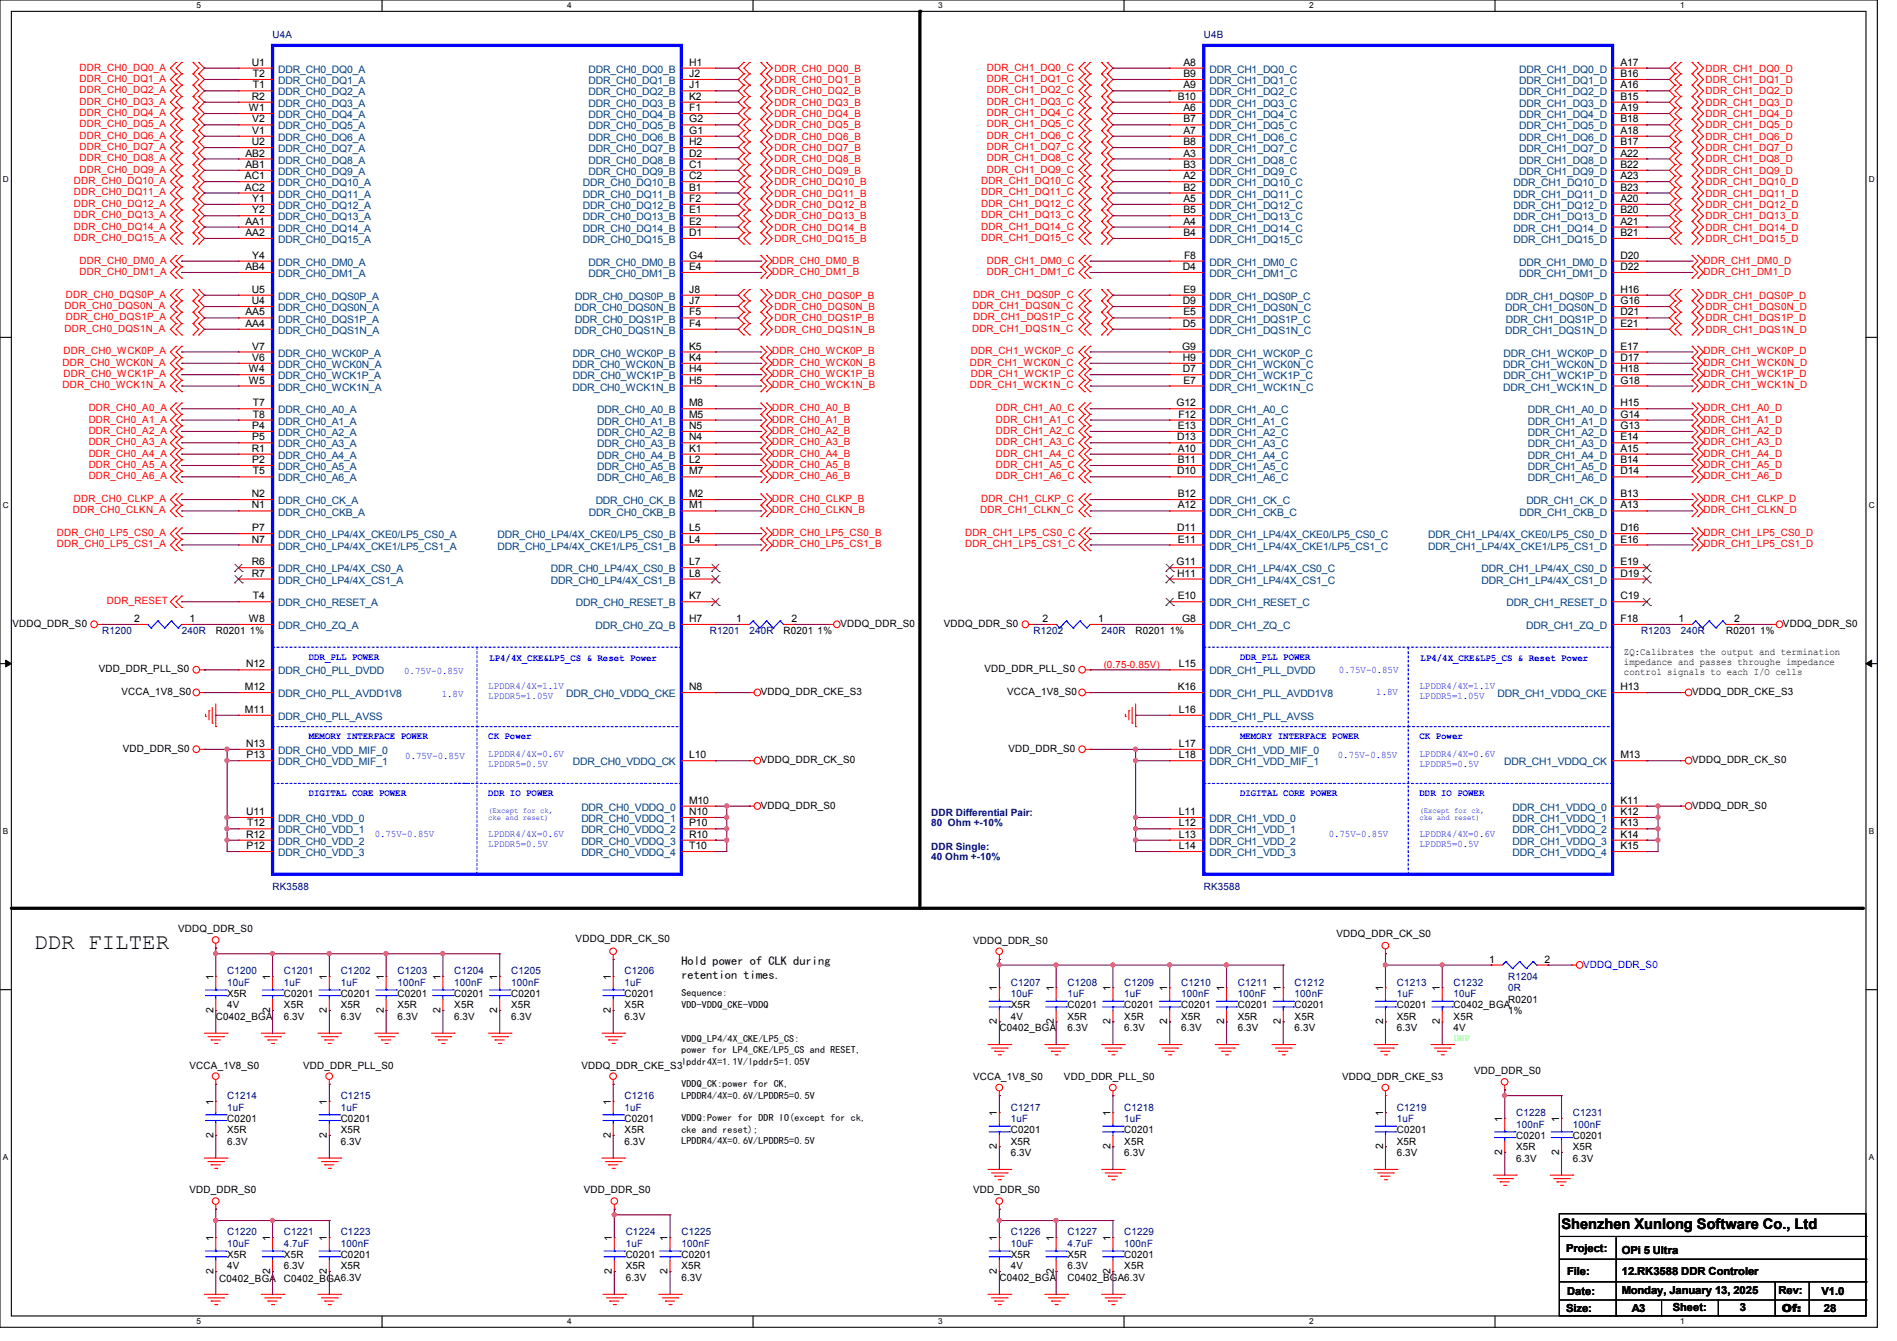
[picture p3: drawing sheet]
<svg xmlns="http://www.w3.org/2000/svg" width="297mm" height="210mm" viewBox="0 0 297 210" stroke-linecap="round" stroke-linejoin="round" font-family="sans-serif">
<defs><g id="words">
<text font-size="3.5" x="5.3" y="148.5">DDR FILTER</text>
<text font-size="2.3" x="244.5" y="192.5">Shenzhen Xunlong Software Co., Ltd</text>
<g font-size="1.9">
<text x="106.7" y="151">Hold power of CLK during</text>
<text x="106.7" y="153.2">retention times.</text>
</g>
<g font-size="1.7">
<text x="245.2" y="196.1">Project:</text>
<text x="253.9" y="196.3">OPi 5 Ultra</text>
<text x="245.4" y="199.7">File:</text>
<text x="245.4" y="202.9">Date:</text>
<text x="253.9" y="202.7">Monday, January 13, 2025</text>
<text x="253.9" y="199.7">12.RK3588 DDR Controler</text>
<text x="278.4" y="202.7">Rev:</text>
<text x="285.2" y="202.9">V1.0</text>
<text x="245.2" y="205.5">Size:</text>
<text x="255.5" y="205.5">A3</text>
<text x="261.9" y="205.4">Sheet:</text>
<text x="272.4" y="205.4">3</text>
<text x="279" y="205.5">Of:</text>
<text x="285.5" y="205.5">28</text>
</g>
<g font-size="1.6" fill="#000080">
<text x="42.7" y="5.9">U4A</text>
<text x="188.5" y="5.9">U4B</text>
<text x="16" y="99.2">R1200</text>
<text x="28.4" y="99.2">240R</text>
<text x="111.1" y="99.2">R1201</text>
<text x="117.3" y="99.2">240R</text>
<text x="161.8" y="99.2">R1202</text>
<text x="172.5" y="99.2">240R</text>
<text x="256.9" y="99.2">R1203</text>
<text x="263.1" y="99.2">240R</text>
<text x="145.8" y="127.7">DDR Differential Pair:</text>
<text x="145.8" y="129.3">80 Ohm +-10%</text>
<text x="145.8" y="133.1">DDR Single:</text>
<text x="145.8" y="134.7">40 Ohm +-10%</text>
<text x="42.7" y="139.4">RK3588</text>
<text x="188.5" y="139.4">RK3588</text>
<text x="35.6" y="152.6">C1200</text>
<text x="35.6" y="154.3">10uF</text>
<text x="44.4" y="152.6">C1201</text>
<text x="44.4" y="154.3">1uF</text>
<text x="53.3" y="152.6">C1202</text>
<text x="53.3" y="154.3">1uF</text>
<text x="62.2" y="152.6">C1203</text>
<text x="62.2" y="154.3">100nF</text>
<text x="71.1" y="152.6">C1204</text>
<text x="71.1" y="154.3">100nF</text>
<text x="80" y="152.6">C1205</text>
<text x="80" y="154.3">100nF</text>
<text x="97.8" y="152.6">C1206</text>
<text x="97.8" y="154.3">1uF</text>
<text x="158.2" y="154.3">C1207</text>
<text x="167.1" y="154.3">C1208</text>
<text x="176" y="154.3">C1209</text>
<text x="184.9" y="154.3">C1210</text>
<text x="193.8" y="154.3">C1211</text>
<text x="202.7" y="154.3">C1212</text>
<text x="218.7" y="154.3">C1213</text>
<text x="227.6" y="154.3">C1232</text>
<text x="236.1" y="153.5">R1204</text>
<text x="236.1" y="155.2">0R</text>
<text x="158.2" y="156.1">10uF</text>
<text x="167.1" y="156.1">1uF</text>
<text x="176" y="156.1">1uF</text>
<text x="184.9" y="156.1">100nF</text>
<text x="193.8" y="156.1">100nF</text>
<text x="202.7" y="156.1">100nF</text>
<text x="218.7" y="156.1">1uF</text>
<text x="227.6" y="156.1">10uF</text>
<text x="35.6" y="172.1">C1214</text>
<text x="35.6" y="173.9">1uF</text>
<text x="53.3" y="172.1">C1215</text>
<text x="53.3" y="173.9">1uF</text>
<text x="97.8" y="172.1">C1216</text>
<text x="97.8" y="173.9">1uF</text>
<text x="158.2" y="173.9">C1217</text>
<text x="176" y="173.9">C1218</text>
<text x="218.7" y="173.9">C1219</text>
<text x="158.2" y="175.7">1uF</text>
<text x="176" y="175.7">1uF</text>
<text x="218.7" y="175.7">1uF</text>
<text x="237.4" y="174.8">C1228</text>
<text x="237.4" y="176.6">100nF</text>
<text x="246.3" y="174.8">C1231</text>
<text x="246.3" y="176.6">100nF</text>
<text x="35.6" y="193.5">C1220</text>
<text x="35.6" y="195.2">10uF</text>
<text x="44.4" y="193.5">C1221</text>
<text x="44.4" y="195.2">4.7uF</text>
<text x="53.3" y="193.5">C1223</text>
<text x="53.3" y="195.2">100nF</text>
<text x="98" y="193.5">C1224</text>
<text x="98" y="195.2">1uF</text>
<text x="106.7" y="193.5">C1225</text>
<text x="106.7" y="195.2">100nF</text>
<text x="158.2" y="193.5">C1226</text>
<text x="158.2" y="195.2">10uF</text>
<text x="167.1" y="193.5">C1227</text>
<text x="167.1" y="195.2">4.7uF</text>
<text x="176" y="193.5">C1229</text>
<text x="176" y="195.2">100nF</text>
</g>
<g font-size="1.6" fill="#f00">
<text x="12.4" y="11">DDR_CH0_DQ0_A</text>
<text x="121.2" y="11.2">DDR_CH0_DQ0_B</text>
<text x="154.5" y="11">DDR_CH1_DQ0_C</text>
<text x="267" y="11.2">DDR_CH1_DQ0_D</text>
<text x="12.4" y="12.8">DDR_CH0_DQ1_A</text>
<text x="12.4" y="14.6">DDR_CH0_DQ2_A</text>
<text x="12.4" y="16.4">DDR_CH0_DQ3_A</text>
<text x="121.2" y="13">DDR_CH0_DQ1_B</text>
<text x="121.2" y="14.8">DDR_CH0_DQ2_B</text>
<text x="121.2" y="16.6">DDR_CH0_DQ3_B</text>
<text x="154.5" y="12.8">DDR_CH1_DQ1_C</text>
<text x="154.5" y="14.6">DDR_CH1_DQ2_C</text>
<text x="154.5" y="16.4">DDR_CH1_DQ3_C</text>
<text x="267" y="13">DDR_CH1_DQ1_D</text>
<text x="267" y="14.8">DDR_CH1_DQ2_D</text>
<text x="267" y="16.6">DDR_CH1_DQ3_D</text>
<text x="12.4" y="18.2">DDR_CH0_DQ4_A</text>
<text x="12.4" y="19.9">DDR_CH0_DQ5_A</text>
<text x="12.4" y="21.7">DDR_CH0_DQ6_A</text>
<text x="12.4" y="23.5">DDR_CH0_DQ7_A</text>
<text x="121.2" y="18.3">DDR_CH0_DQ4_B</text>
<text x="121.2" y="20.1">DDR_CH0_DQ5_B</text>
<text x="121.2" y="21.9">DDR_CH0_DQ6_B</text>
<text x="121.2" y="23.7">DDR_CH0_DQ7_B</text>
<text x="154.5" y="18.2">DDR_CH1_DQ4_C</text>
<text x="154.5" y="19.9">DDR_CH1_DQ5_C</text>
<text x="154.5" y="21.7">DDR_CH1_DQ6_C</text>
<text x="154.5" y="23.5">DDR_CH1_DQ7_C</text>
<text x="267" y="18.3">DDR_CH1_DQ4_D</text>
<text x="267" y="20.1">DDR_CH1_DQ5_D</text>
<text x="267" y="21.9">DDR_CH1_DQ6_D</text>
<text x="267" y="23.7">DDR_CH1_DQ7_D</text>
<text x="11.6" y="28.8">DDR_CH0_DQ10_A</text>
<text x="12.4" y="25.3">DDR_CH0_DQ8_A</text>
<text x="12.4" y="27.1">DDR_CH0_DQ9_A</text>
<text x="121.2" y="25.4">DDR_CH0_DQ8_B</text>
<text x="121.2" y="27.2">DDR_CH0_DQ9_B</text>
<text x="121.2" y="29">DDR_CH0_DQ10_B</text>
<text x="153.6" y="28.8">DDR_CH1_DQ10_C</text>
<text x="154.5" y="25.3">DDR_CH1_DQ8_C</text>
<text x="154.5" y="27.1">DDR_CH1_DQ9_C</text>
<text x="267" y="25.4">DDR_CH1_DQ8_D</text>
<text x="267" y="27.2">DDR_CH1_DQ9_D</text>
<text x="267" y="29">DDR_CH1_DQ10_D</text>
<text x="11.6" y="30.6">DDR_CH0_DQ11_A</text>
<text x="11.6" y="32.4">DDR_CH0_DQ12_A</text>
<text x="11.6" y="34.2">DDR_CH0_DQ13_A</text>
<text x="11.6" y="35.9">DDR_CH0_DQ14_A</text>
<text x="121.2" y="30.8">DDR_CH0_DQ11_B</text>
<text x="121.2" y="32.6">DDR_CH0_DQ12_B</text>
<text x="121.2" y="34.3">DDR_CH0_DQ13_B</text>
<text x="153.6" y="30.6">DDR_CH1_DQ11_C</text>
<text x="153.6" y="32.4">DDR_CH1_DQ12_C</text>
<text x="153.6" y="34.2">DDR_CH1_DQ13_C</text>
<text x="153.6" y="35.9">DDR_CH1_DQ14_C</text>
<text x="267" y="30.8">DDR_CH1_DQ11_D</text>
<text x="267" y="32.6">DDR_CH1_DQ12_D</text>
<text x="267" y="34.3">DDR_CH1_DQ13_D</text>
<text x="11.6" y="37.7">DDR_CH0_DQ15_A</text>
<text x="12.4" y="41.3">DDR_CH0_DM0_A</text>
<text x="120.9" y="41.3">DDR_CH0_DM0_B</text>
<text x="121.2" y="36.1">DDR_CH0_DQ14_B</text>
<text x="121.2" y="37.9">DDR_CH0_DQ15_B</text>
<text x="153.6" y="37.7">DDR_CH1_DQ15_C</text>
<text x="154.5" y="41.3">DDR_CH1_DM0_C</text>
<text x="266.7" y="41.3">DDR_CH1_DM0_D</text>
<text x="267" y="36.1">DDR_CH1_DQ14_D</text>
<text x="267" y="37.9">DDR_CH1_DQ15_D</text>
<text x="10.3" y="46.6">DDR_CH0_DQS0P_A</text>
<text x="12.4" y="43.1">DDR_CH0_DM1_A</text>
<text x="120.9" y="43.1">DDR_CH0_DM1_B</text>
<text x="121.2" y="46.8">DDR_CH0_DQS0P_B</text>
<text x="152.4" y="46.6">DDR_CH1_DQS0P_C</text>
<text x="154.5" y="43.1">DDR_CH1_DM1_C</text>
<text x="266.7" y="43.1">DDR_CH1_DM1_D</text>
<text x="267" y="46.8">DDR_CH1_DQS0P_D</text>
<text x="10.1" y="48.4">DDR_CH0_DQS0N_A</text>
<text x="10.1" y="51.9">DDR_CH0_DQS1N_A</text>
<text x="10.3" y="50.2">DDR_CH0_DQS1P_A</text>
<text x="121.2" y="48.6">DDR_CH0_DQS0N_B</text>
<text x="121.2" y="50.3">DDR_CH0_DQS1P_B</text>
<text x="121.2" y="52.1">DDR_CH0_DQS1N_B</text>
<text x="152.2" y="48.4">DDR_CH1_DQS0N_C</text>
<text x="152.2" y="51.9">DDR_CH1_DQS1N_C</text>
<text x="152.4" y="50.2">DDR_CH1_DQS1P_C</text>
<text x="267" y="48.6">DDR_CH1_DQS0N_D</text>
<text x="267" y="50.3">DDR_CH1_DQS1P_D</text>
<text x="267" y="52.1">DDR_CH1_DQS1N_D</text>
<text x="9.8" y="57.3">DDR_CH0_WCK0N_A</text>
<text x="9.9" y="59.1">DDR_CH0_WCK1P_A</text>
<text x="9.9" y="55.5">DDR_CH0_WCK0P_A</text>
<text x="120.9" y="55.5">DDR_CH0_WCK0P_B</text>
<text x="120.9" y="57.3">DDR_CH0_WCK0N_B</text>
<text x="120.9" y="59.1">DDR_CH0_WCK1P_B</text>
<text x="151.8" y="57.3">DDR_CH1_WCK0N_C</text>
<text x="152" y="55.5">DDR_CH1_WCK0P_C</text>
<text x="152" y="59.1">DDR_CH1_WCK1P_C</text>
<text x="266.7" y="55.5">DDR_CH1_WCK0P_D</text>
<text x="266.7" y="57.3">DDR_CH1_WCK0N_D</text>
<text x="266.7" y="59.1">DDR_CH1_WCK1P_D</text>
<text x="9.8" y="60.8">DDR_CH0_WCK1N_A</text>
<text x="13.9" y="64.4">DDR_CH0_A0_A</text>
<text x="120.9" y="64.4">DDR_CH0_A0_B</text>
<text x="120.9" y="60.8">DDR_CH0_WCK1N_B</text>
<text x="151.8" y="60.8">DDR_CH1_WCK1N_C</text>
<text x="155.9" y="64.4">DDR_CH1_A0_C</text>
<text x="266.7" y="64.4">DDR_CH1_A0_D</text>
<text x="266.7" y="60.8">DDR_CH1_WCK1N_D</text>
<text x="13.9" y="66.2">DDR_CH0_A1_A</text>
<text x="13.9" y="67.9">DDR_CH0_A2_A</text>
<text x="13.9" y="69.7">DDR_CH0_A3_A</text>
<text x="13.9" y="71.5">DDR_CH0_A4_A</text>
<text x="120.9" y="66.2">DDR_CH0_A1_B</text>
<text x="120.9" y="67.9">DDR_CH0_A2_B</text>
<text x="120.9" y="69.7">DDR_CH0_A3_B</text>
<text x="120.9" y="71.5">DDR_CH0_A4_B</text>
<text x="155.9" y="66.2">DDR_CH1_A1_C</text>
<text x="155.9" y="67.9">DDR_CH1_A2_C</text>
<text x="155.9" y="69.7">DDR_CH1_A3_C</text>
<text x="155.9" y="71.5">DDR_CH1_A4_C</text>
<text x="266.7" y="66.2">DDR_CH1_A1_D</text>
<text x="266.7" y="67.9">DDR_CH1_A2_D</text>
<text x="266.7" y="69.7">DDR_CH1_A3_D</text>
<text x="266.7" y="71.5">DDR_CH1_A4_D</text>
<text x="13.9" y="73.3">DDR_CH0_A5_A</text>
<text x="13.9" y="75.1">DDR_CH0_A6_A</text>
<text x="120.9" y="73.3">DDR_CH0_A5_B</text>
<text x="120.9" y="75.1">DDR_CH0_A6_B</text>
<text x="155.9" y="73.3">DDR_CH1_A5_C</text>
<text x="155.9" y="75.1">DDR_CH1_A6_C</text>
<text x="266.7" y="73.3">DDR_CH1_A5_D</text>
<text x="266.7" y="75.1">DDR_CH1_A6_D</text>
<text x="8.9" y="83.9">DDR_CH0_LP5_CS0_A</text>
<text x="11.4" y="80.4">DDR_CH0_CLKN_A</text>
<text x="11.6" y="78.6">DDR_CH0_CLKP_A</text>
<text x="120.9" y="78.6">DDR_CH0_CLKP_B</text>
<text x="120.9" y="80.4">DDR_CH0_CLKN_B</text>
<text x="120.9" y="83.9">DDR_CH0_LP5_CS0_B</text>
<text x="151.1" y="83.9">DDR_CH1_LP5_CS0_C</text>
<text x="153.5" y="80.4">DDR_CH1_CLKN_C</text>
<text x="153.6" y="78.6">DDR_CH1_CLKP_C</text>
<text x="266.7" y="78.6">DDR_CH1_CLKP_D</text>
<text x="266.7" y="80.4">DDR_CH1_CLKN_D</text>
<text x="266.7" y="83.9">DDR_CH1_LP5_CS0_D</text>
<text x="8.9" y="85.7">DDR_CH0_LP5_CS1_A</text>
<text x="120.9" y="85.7">DDR_CH0_LP5_CS1_B</text>
<text x="151.1" y="85.7">DDR_CH1_LP5_CS1_C</text>
<text x="266.7" y="85.7">DDR_CH1_LP5_CS1_D</text>
<text x="16.7" y="94.6">DDR_RESET</text>
<text x="172.8" y="104.6">(0.75-0.85V)</text>
</g>
<g font-size="1.6">
<text x="39.4" y="10.3">U1</text>
<text x="107.9" y="10.3">H1</text>
<text x="185.3" y="10.3">A8</text>
<text x="253.7" y="10.3">A17</text>
<text x="38.9" y="17.4">W1</text>
<text x="39.4" y="15.6">R2</text>
<text x="39.6" y="13.8">T1</text>
<text x="39.6" y="12.1">T2</text>
<text x="107.9" y="17.4">F1</text>
<text x="107.9" y="13.8">J1</text>
<text x="107.9" y="12.1">J2</text>
<text x="107.9" y="15.6">K2</text>
<text x="184.4" y="15.6">B10</text>
<text x="185.3" y="17.4">A6</text>
<text x="185.3" y="13.8">A9</text>
<text x="185.3" y="12.1">B9</text>
<text x="253.7" y="13.8">A16</text>
<text x="253.7" y="17.4">A19</text>
<text x="253.7" y="15.6">B15</text>
<text x="253.7" y="12.1">B16</text>
<text x="39.4" y="22.7">U2</text>
<text x="39.5" y="21">V1</text>
<text x="39.5" y="19.2">V2</text>
<text x="107.9" y="21">G1</text>
<text x="107.9" y="19.2">G2</text>
<text x="107.9" y="22.7">H2</text>
<text x="185.3" y="21">A7</text>
<text x="185.3" y="19.2">B7</text>
<text x="185.3" y="22.7">B8</text>
<text x="253.7" y="21">A18</text>
<text x="253.7" y="22.7">B17</text>
<text x="253.7" y="19.2">B18</text>
<text x="38.4" y="28.1">AC1</text>
<text x="38.4" y="29.8">AC2</text>
<text x="38.4" y="26.3">AB1</text>
<text x="38.4" y="24.5">AB2</text>
<text x="107.9" y="29.8">B1</text>
<text x="107.9" y="26.3">C1</text>
<text x="107.9" y="28.1">C2</text>
<text x="107.9" y="24.5">D2</text>
<text x="185.3" y="28.1">A2</text>
<text x="185.3" y="24.5">A3</text>
<text x="185.3" y="29.8">B2</text>
<text x="185.3" y="26.3">B3</text>
<text x="253.7" y="24.5">A22</text>
<text x="253.7" y="28.1">A23</text>
<text x="253.7" y="26.3">B22</text>
<text x="253.7" y="29.8">B23</text>
<text x="38.4" y="35.2">AA1</text>
<text x="39.5" y="31.6">Y1</text>
<text x="39.5" y="33.4">Y2</text>
<text x="107.9" y="33.4">E1</text>
<text x="107.9" y="35.2">E2</text>
<text x="107.9" y="31.6">F2</text>
<text x="185.3" y="35.2">A4</text>
<text x="185.3" y="31.6">A5</text>
<text x="185.3" y="33.4">B5</text>
<text x="253.7" y="31.6">A20</text>
<text x="253.7" y="35.2">A21</text>
<text x="253.7" y="33.4">B20</text>
<text x="38.4" y="37">AA2</text>
<text x="39.5" y="40.5">Y4</text>
<text x="107.9" y="37">D1</text>
<text x="107.9" y="40.5">G4</text>
<text x="185.3" y="37">B4</text>
<text x="185.4" y="40.5">F8</text>
<text x="253.7" y="37">B21</text>
<text x="253.7" y="40.5">D20</text>
<text x="38.4" y="42.3">AB4</text>
<text x="39.4" y="47.6">U4</text>
<text x="39.4" y="45.8">U5</text>
<text x="107.9" y="42.3">E4</text>
<text x="107.9" y="47.6">J7</text>
<text x="107.9" y="45.8">J8</text>
<text x="185.2" y="42.3">D4</text>
<text x="185.2" y="47.6">D9</text>
<text x="185.3" y="45.8">E9</text>
<text x="253.7" y="42.3">D22</text>
<text x="253.7" y="47.6">G16</text>
<text x="253.7" y="45.8">H16</text>
<text x="38.4" y="51.2">AA4</text>
<text x="38.4" y="49.4">AA5</text>
<text x="107.9" y="51.2">F4</text>
<text x="107.9" y="49.4">F5</text>
<text x="185.2" y="51.2">D5</text>
<text x="185.3" y="49.4">E5</text>
<text x="253.7" y="49.4">D21</text>
<text x="253.7" y="51.2">E21</text>
<text x="38.9" y="58.3">W4</text>
<text x="39.5" y="56.5">V6</text>
<text x="39.5" y="54.7">V7</text>
<text x="107.9" y="58.3">H4</text>
<text x="107.9" y="56.5">K4</text>
<text x="107.9" y="54.7">K5</text>
<text x="185.1" y="54.7">G9</text>
<text x="185.2" y="58.3">D7</text>
<text x="185.2" y="56.5">H9</text>
<text x="253.7" y="56.5">D17</text>
<text x="253.7" y="54.7">E17</text>
<text x="253.7" y="58.3">H18</text>
<text x="38.9" y="60.1">W5</text>
<text x="39.6" y="63.6">T7</text>
<text x="39.6" y="65.4">T8</text>
<text x="107.9" y="60.1">H5</text>
<text x="107.9" y="65.4">M5</text>
<text x="107.9" y="63.6">M8</text>
<text x="184.2" y="63.6">G12</text>
<text x="184.5" y="65.4">F12</text>
<text x="185.3" y="60.1">E7</text>
<text x="253.7" y="65.4">G14</text>
<text x="253.7" y="60.1">G18</text>
<text x="253.7" y="63.6">H15</text>
<text x="39.4" y="70.7">R1</text>
<text x="39.5" y="67.2">P4</text>
<text x="39.5" y="69">P5</text>
<text x="107.9" y="70.7">K1</text>
<text x="107.9" y="69">N4</text>
<text x="107.9" y="67.2">N5</text>
<text x="184.3" y="69">D13</text>
<text x="184.4" y="67.2">E13</text>
<text x="184.4" y="70.7">A10</text>
<text x="253.7" y="70.7">A15</text>
<text x="253.7" y="69">E14</text>
<text x="253.7" y="67.2">G13</text>
<text x="39.4" y="77.9">N2</text>
<text x="39.5" y="72.5">P2</text>
<text x="39.6" y="74.3">T5</text>
<text x="107.9" y="72.5">L2</text>
<text x="107.9" y="77.9">M2</text>
<text x="107.9" y="74.3">M7</text>
<text x="184.3" y="74.3">D10</text>
<text x="184.4" y="77.9">B12</text>
<text x="184.4" y="72.5">B11</text>
<text x="253.7" y="77.9">B13</text>
<text x="253.7" y="72.5">B14</text>
<text x="253.7" y="74.3">D14</text>
<text x="39.4" y="79.6">N1</text>
<text x="39.5" y="83.2">P7</text>
<text x="107.9" y="83.2">L5</text>
<text x="107.9" y="79.6">M1</text>
<text x="184.3" y="83.2">D11</text>
<text x="184.4" y="79.6">A12</text>
<text x="253.7" y="79.6">A13</text>
<text x="253.7" y="83.2">D16</text>
<text x="39.4" y="85">N7</text>
<text x="39.4" y="88.5">R6</text>
<text x="107.9" y="85">L4</text>
<text x="107.9" y="88.5">L7</text>
<text x="184.2" y="88.5">G11</text>
<text x="184.4" y="85">E11</text>
<text x="253.7" y="85">E16</text>
<text x="253.7" y="88.5">E19</text>
<text x="39.4" y="90.3">R7</text>
<text x="39.6" y="93.9">T4</text>
<text x="107.9" y="93.9">K7</text>
<text x="107.9" y="90.3">L8</text>
<text x="184.3" y="90.3">H11</text>
<text x="184.4" y="93.9">E10</text>
<text x="253.7" y="93.9">C19</text>
<text x="253.7" y="90.3">D19</text>
<text x="1.9" y="98.2">VDDQ_DDR_S0</text>
<text x="21" y="97.4">2</text>
<text x="29.7" y="97.4">1</text>
<text x="33.8" y="99.2">R0201</text>
<text x="38.9" y="97.4">W8</text>
<text x="39.1" y="99.2">1%</text>
<text x="107.9" y="97.4">H7</text>
<text x="115.2" y="97.4">1</text>
<text x="122.7" y="99.2">R0201</text>
<text x="123.9" y="97.4">2</text>
<text x="128" y="99.2">1%</text>
<text x="131.6" y="98.2">VDDQ_DDR_S0</text>
<text x="147.7" y="98.2">VDDQ_DDR_S0</text>
<text x="163.2" y="97.4">2</text>
<text x="171.9" y="97.4">1</text>
<text x="177.8" y="99.2">R0201</text>
<text x="183.1" y="99.2">1%</text>
<text x="185.1" y="97.4">G8</text>
<text x="253.7" y="97.4">F18</text>
<text x="262.8" y="97.4">1</text>
<text x="270.3" y="99.2">R0201</text>
<text x="271.5" y="97.4">2</text>
<text x="275.6" y="99.2">1%</text>
<text x="279.1" y="98.2">VDDQ_DDR_S0</text>
<text x="15.5" y="105.3">VDD_DDR_PLL_S0</text>
<text x="38.5" y="104.5">N12</text>
<text x="154.1" y="105.3">VDD_DDR_PLL_S0</text>
<text x="184.6" y="104.5">L15</text>
<text x="254.3" y="102.6">ZQ:Calibrates the output and termination</text>
<text x="254.3" y="104.1">impedance and passes throughe impedance</text>
<text x="254.3" y="105.7">control signals to each I/O cells</text>
<text x="19" y="108.8">VCCA_1V8_S0</text>
<text x="38.4" y="111.6">M11</text>
<text x="38.4" y="108.1">M12</text>
<text x="107.9" y="108.1">N8</text>
<text x="119.1" y="108.8">VDDQ_DDR_CKE_S3</text>
<text x="157.7" y="108.8">VCCA_1V8_S0</text>
<text x="184.4" y="108.1">K16</text>
<text x="184.6" y="111.6">L16</text>
<text x="253.7" y="108.1">H13</text>
<text x="264.9" y="108.8">VDDQ_DDR_CKE_S3</text>
<text x="19.2" y="117.7">VDD_DDR_S0</text>
<text x="38.5" y="117">N13</text>
<text x="38.6" y="118.7">P13</text>
<text x="107.9" y="118.7">L10</text>
<text x="119.1" y="119.5">VDDQ_DDR_CK_S0</text>
<text x="157.9" y="117.7">VDD_DDR_S0</text>
<text x="184.6" y="118.7">L18</text>
<text x="184.6" y="117">L17</text>
<text x="253.7" y="118.7">M13</text>
<text x="264.9" y="119.5">VDDQ_DDR_CK_S0</text>
<text x="107.9" y="125.9">M10</text>
<text x="253.7" y="125.9">K11</text>
<text x="38.5" y="131.2">R12</text>
<text x="38.5" y="127.6">U11</text>
<text x="38.7" y="129.4">T12</text>
<text x="107.9" y="127.6">N10</text>
<text x="107.9" y="129.4">P10</text>
<text x="107.9" y="131.2">R10</text>
<text x="119.1" y="126.6">VDDQ_DDR_S0</text>
<text x="184.6" y="127.6">L11</text>
<text x="184.6" y="129.4">L12</text>
<text x="184.6" y="131.2">L13</text>
<text x="253.7" y="127.6">K12</text>
<text x="253.7" y="129.4">K13</text>
<text x="253.7" y="131.2">K14</text>
<text x="264.9" y="126.6">VDDQ_DDR_S0</text>
<text x="38.6" y="133">P12</text>
<text x="107.9" y="133">T10</text>
<text x="184.6" y="133">L14</text>
<text x="253.7" y="133">K15</text>
<text x="27.9" y="146">VDDQ_DDR_S0</text>
<text x="90.1" y="147.6">VDDQ_DDR_CK_S0</text>
<text x="152.4" y="147.8">VDDQ_DDR_S0</text>
<text x="209.3" y="146.7">VDDQ_DDR_CK_S0</text>
<text x="33.4" y="153.5" transform="rotate(-90 33.4 153.5)">1</text>
<text x="42.3" y="153.5" transform="rotate(-90 42.3 153.5)">1</text>
<text x="51.2" y="153.5" transform="rotate(-90 51.2 153.5)">1</text>
<text x="60.1" y="153.5" transform="rotate(-90 60.1 153.5)">1</text>
<text x="69" y="153.5" transform="rotate(-90 69 153.5)">1</text>
<text x="77.9" y="153.5" transform="rotate(-90 77.9 153.5)">1</text>
<text x="95.6" y="153.5" transform="rotate(-90 95.6 153.5)">1</text>
<text x="156.1" y="155.2" transform="rotate(-90 156.1 155.2)">1</text>
<text x="165" y="155.2" transform="rotate(-90 165 155.2)">1</text>
<text x="173.9" y="155.2" transform="rotate(-90 173.9 155.2)">1</text>
<text x="182.8" y="155.2" transform="rotate(-90 182.8 155.2)">1</text>
<text x="191.6" y="155.2" transform="rotate(-90 191.6 155.2)">1</text>
<text x="200.5" y="155.2" transform="rotate(-90 200.5 155.2)">1</text>
<text x="216.5" y="155.2" transform="rotate(-90 216.5 155.2)">1</text>
<text x="225.4" y="155.2" transform="rotate(-90 225.4 155.2)">1</text>
<text x="233.1" y="150.7">1</text>
<text x="241.8" y="150.7">2</text>
<text x="33.4" y="158.6" transform="rotate(-90 33.4 158.6)">2</text>
<text x="33.8" y="159.7">C0402_BGA</text>
<text x="35.6" y="156.1">X5R</text>
<text x="35.6" y="157.9">4V</text>
<text x="42.3" y="158.6" transform="rotate(-90 42.3 158.6)">2</text>
<text x="44.4" y="156.1">C0201</text>
<text x="44.4" y="157.9">X5R</text>
<text x="44.4" y="159.7">6.3V</text>
<text x="51.2" y="158.6" transform="rotate(-90 51.2 158.6)">2</text>
<text x="53.3" y="156.1">C0201</text>
<text x="53.3" y="157.9">X5R</text>
<text x="53.3" y="159.7">6.3V</text>
<text x="60.1" y="158.6" transform="rotate(-90 60.1 158.6)">2</text>
<text x="62.2" y="156.1">C0201</text>
<text x="62.2" y="157.9">X5R</text>
<text x="62.2" y="159.7">6.3V</text>
<text x="69" y="158.6" transform="rotate(-90 69 158.6)">2</text>
<text x="71.1" y="156.1">C0201</text>
<text x="71.1" y="157.9">X5R</text>
<text x="71.1" y="159.7">6.3V</text>
<text x="77.9" y="158.6" transform="rotate(-90 77.9 158.6)">2</text>
<text x="80" y="156.1">C0201</text>
<text x="80" y="157.9">X5R</text>
<text x="80" y="159.7">6.3V</text>
<text x="95.6" y="158.6" transform="rotate(-90 95.6 158.6)">2</text>
<text x="97.8" y="156.1">C0201</text>
<text x="97.8" y="157.9">X5R</text>
<text x="97.8" y="159.7">6.3V</text>
<text x="106.7" y="156">Sequence:</text>
<text x="106.7" y="157.8">VDD-VDDQ_CKE-VDDQ</text>
<text x="156.1" y="160.4" transform="rotate(-90 156.1 160.4)">2</text>
<text x="156.5" y="161.5">C0402_BGA</text>
<text x="158.2" y="157.9">X5R</text>
<text x="158.2" y="159.7">4V</text>
<text x="165" y="160.4" transform="rotate(-90 165 160.4)">2</text>
<text x="167.1" y="157.9">C0201</text>
<text x="167.1" y="159.7">X5R</text>
<text x="167.1" y="161.5">6.3V</text>
<text x="173.9" y="160.4" transform="rotate(-90 173.9 160.4)">2</text>
<text x="176" y="157.9">C0201</text>
<text x="176" y="159.7">X5R</text>
<text x="176" y="161.5">6.3V</text>
<text x="182.8" y="160.4" transform="rotate(-90 182.8 160.4)">2</text>
<text x="184.9" y="157.9">C0201</text>
<text x="184.9" y="159.7">X5R</text>
<text x="184.9" y="161.5">6.3V</text>
<text x="191.6" y="160.4" transform="rotate(-90 191.6 160.4)">2</text>
<text x="193.8" y="157.9">C0201</text>
<text x="193.8" y="159.7">X5R</text>
<text x="193.8" y="161.5">6.3V</text>
<text x="200.5" y="160.4" transform="rotate(-90 200.5 160.4)">2</text>
<text x="202.7" y="157.9">C0201</text>
<text x="202.7" y="159.7">X5R</text>
<text x="202.7" y="161.5">6.3V</text>
<text x="216.5" y="160.4" transform="rotate(-90 216.5 160.4)">2</text>
<text x="218.7" y="157.9">C0201</text>
<text x="218.7" y="159.7">X5R</text>
<text x="218.7" y="161.5">6.3V</text>
<text x="225.4" y="160.4" transform="rotate(-90 225.4 160.4)">2</text>
<text x="227.6" y="157.9">C0402_BGA</text>
<text x="227.6" y="159.7">X5R</text>
<text x="227.6" y="161.5">4V</text>
<text x="236.1" y="157">R0201</text>
<text x="236.1" y="158.8">1%</text>
<text x="29.7" y="167.3">VCCA_1V8_S0</text>
<text x="47.5" y="167.3">VDD_DDR_PLL_S0</text>
<text x="91" y="167.3">VDDQ_DDR_CKE_S3</text>
<text x="106.7" y="163.2">VDDQ_LP4/4X_CKE/LP5_CS:</text>
<text x="106.7" y="164.9">power for LP4_CKE/LP5_CS and RESET,</text>
<text x="106.7" y="166.7">lpddr4X=1.1V/lpddr5=1.05V</text>
<text x="33.4" y="173" transform="rotate(-90 33.4 173)">1</text>
<text x="51.2" y="173" transform="rotate(-90 51.2 173)">1</text>
<text x="95.6" y="173" transform="rotate(-90 95.6 173)">1</text>
<text x="106.7" y="170.3">VDDQ_CK:power for CK,</text>
<text x="106.7" y="172">LPDDR4/4X=0.6V/LPDDR5=0.5V</text>
<text x="152.4" y="169.1">VCCA_1V8_S0</text>
<text x="166.6" y="169.1">VDD_DDR_PLL_S0</text>
<text x="210.1" y="169.1">VDDQ_DDR_CKE_S3</text>
<text x="230.8" y="168.2">VDD_DDR_S0</text>
<text x="33.4" y="178.1" transform="rotate(-90 33.4 178.1)">2</text>
<text x="35.6" y="175.7">C0201</text>
<text x="35.6" y="177.5">X5R</text>
<text x="35.6" y="179.2">6.3V</text>
<text x="51.2" y="178.1" transform="rotate(-90 51.2 178.1)">2</text>
<text x="53.3" y="175.7">C0201</text>
<text x="53.3" y="177.5">X5R</text>
<text x="53.3" y="179.2">6.3V</text>
<text x="95.6" y="178.1" transform="rotate(-90 95.6 178.1)">2</text>
<text x="97.8" y="175.7">C0201</text>
<text x="97.8" y="177.5">X5R</text>
<text x="97.8" y="179.2">6.3V</text>
<text x="106.7" y="175.6">VDDQ:Power for DDR IO(except for ck,</text>
<text x="106.7" y="177.4">cke and reset);</text>
<text x="106.7" y="179.2">LPDDR4/4X=0.6V/LPDDR5=0.5V</text>
<text x="156.1" y="179.9" transform="rotate(-90 156.1 179.9)">2</text>
<text x="156.1" y="174.8" transform="rotate(-90 156.1 174.8)">1</text>
<text x="158.2" y="177.5">C0201</text>
<text x="158.2" y="179.2">X5R</text>
<text x="173.9" y="179.9" transform="rotate(-90 173.9 179.9)">2</text>
<text x="173.9" y="174.8" transform="rotate(-90 173.9 174.8)">1</text>
<text x="176" y="177.5">C0201</text>
<text x="176" y="179.2">X5R</text>
<text x="216.5" y="179.9" transform="rotate(-90 216.5 179.9)">2</text>
<text x="216.5" y="174.8" transform="rotate(-90 216.5 174.8)">1</text>
<text x="218.7" y="177.5">C0201</text>
<text x="218.7" y="179.2">X5R</text>
<text x="235.2" y="175.7" transform="rotate(-90 235.2 175.7)">1</text>
<text x="237.4" y="178.4">C0201</text>
<text x="244.1" y="175.7" transform="rotate(-90 244.1 175.7)">1</text>
<text x="246.3" y="178.4">C0201</text>
<text x="158.2" y="181">6.3V</text>
<text x="176" y="181">6.3V</text>
<text x="218.7" y="181">6.3V</text>
<text x="235.2" y="180.8" transform="rotate(-90 235.2 180.8)">2</text>
<text x="237.4" y="180.1">X5R</text>
<text x="237.4" y="181.9">6.3V</text>
<text x="244.1" y="180.8" transform="rotate(-90 244.1 180.8)">2</text>
<text x="246.3" y="180.1">X5R</text>
<text x="246.3" y="181.9">6.3V</text>
<text x="29.7" y="186.9">VDD_DDR_S0</text>
<text x="91.4" y="186.9">VDD_DDR_S0</text>
<text x="152.4" y="186.9">VDD_DDR_S0</text>
<text x="33.4" y="194.4" transform="rotate(-90 33.4 194.4)">1</text>
<text x="35.6" y="197">X5R</text>
<text x="42.3" y="194.4" transform="rotate(-90 42.3 194.4)">1</text>
<text x="44.4" y="197">X5R</text>
<text x="51.2" y="194.4" transform="rotate(-90 51.2 194.4)">1</text>
<text x="53.3" y="197">C0201</text>
<text x="95.8" y="194.4" transform="rotate(-90 95.8 194.4)">1</text>
<text x="98" y="197">C0201</text>
<text x="104.5" y="194.4" transform="rotate(-90 104.5 194.4)">1</text>
<text x="106.7" y="197">C0201</text>
<text x="156.1" y="194.4" transform="rotate(-90 156.1 194.4)">1</text>
<text x="158.2" y="197">X5R</text>
<text x="165" y="194.4" transform="rotate(-90 165 194.4)">1</text>
<text x="167.1" y="197">X5R</text>
<text x="173.9" y="194.4" transform="rotate(-90 173.9 194.4)">1</text>
<text x="176" y="197">C0201</text>
<text x="33.4" y="199.5" transform="rotate(-90 33.4 199.5)">2</text>
<text x="34.3" y="200.7">C0402_BGA</text>
<text x="35.6" y="198.8">4V</text>
<text x="42.3" y="199.5" transform="rotate(-90 42.3 199.5)">2</text>
<text x="44.4" y="200.7">C0402_BGA6.3V</text>
<text x="44.4" y="198.8">6.3V</text>
<text x="51.2" y="199.5" transform="rotate(-90 51.2 199.5)">2</text>
<text x="53.3" y="198.8">X5R</text>
<text x="95.8" y="199.5" transform="rotate(-90 95.8 199.5)">2</text>
<text x="98" y="198.8">X5R</text>
<text x="98" y="200.6">6.3V</text>
<text x="104.5" y="199.5" transform="rotate(-90 104.5 199.5)">2</text>
<text x="106.7" y="198.8">X5R</text>
<text x="106.7" y="200.6">6.3V</text>
<text x="156.1" y="199.5" transform="rotate(-90 156.1 199.5)">2</text>
<text x="156.5" y="200.6">C0402_BGA</text>
<text x="158.2" y="198.8">4V</text>
<text x="165" y="199.5" transform="rotate(-90 165 199.5)">2</text>
<text x="167.1" y="200.6">C0402_BGA6.3V</text>
<text x="167.1" y="198.8">6.3V</text>
<text x="173.9" y="199.5" transform="rotate(-90 173.9 199.5)">2</text>
<text x="176" y="198.8">X5R</text>
</g>
<g font-size="1.6" fill="#004080">
<text x="43.6" y="11.4">DDR_CH0_DQ0_A</text>
<text x="92.2" y="11.4">DDR_CH0_DQ0_B</text>
<text x="189.4" y="11.4">DDR_CH1_DQ0_C</text>
<text x="237.9" y="11.4">DDR_CH1_DQ0_D</text>
<text x="43.6" y="16.7">DDR_CH0_DQ3_A</text>
<text x="43.6" y="14.9">DDR_CH0_DQ2_A</text>
<text x="43.6" y="13.2">DDR_CH0_DQ1_A</text>
<text x="92.2" y="14.9">DDR_CH0_DQ2_B</text>
<text x="92.2" y="13.2">DDR_CH0_DQ1_B</text>
<text x="92.2" y="16.7">DDR_CH0_DQ3_B</text>
<text x="189.4" y="14.9">DDR_CH1_DQ2_C</text>
<text x="189.4" y="13.2">DDR_CH1_DQ1_C</text>
<text x="189.4" y="16.7">DDR_CH1_DQ3_C</text>
<text x="237.9" y="14.9">DDR_CH1_DQ2_D</text>
<text x="237.9" y="16.7">DDR_CH1_DQ3_D</text>
<text x="237.9" y="13.2">DDR_CH1_DQ1_D</text>
<text x="43.6" y="23.8">DDR_CH0_DQ7_A</text>
<text x="43.6" y="22.1">DDR_CH0_DQ6_A</text>
<text x="43.6" y="20.3">DDR_CH0_DQ5_A</text>
<text x="43.6" y="18.5">DDR_CH0_DQ4_A</text>
<text x="92.2" y="18.5">DDR_CH0_DQ4_B</text>
<text x="92.2" y="22.1">DDR_CH0_DQ6_B</text>
<text x="92.2" y="20.3">DDR_CH0_DQ5_B</text>
<text x="92.2" y="23.8">DDR_CH0_DQ7_B</text>
<text x="189.4" y="18.5">DDR_CH1_DQ4_C</text>
<text x="189.4" y="22.1">DDR_CH1_DQ6_C</text>
<text x="189.4" y="20.3">DDR_CH1_DQ5_C</text>
<text x="189.4" y="23.8">DDR_CH1_DQ7_C</text>
<text x="237.9" y="22.1">DDR_CH1_DQ6_D</text>
<text x="237.9" y="18.5">DDR_CH1_DQ4_D</text>
<text x="237.9" y="23.8">DDR_CH1_DQ7_D</text>
<text x="237.9" y="20.3">DDR_CH1_DQ5_D</text>
<text x="43.6" y="27.4">DDR_CH0_DQ9_A</text>
<text x="43.6" y="25.6">DDR_CH0_DQ8_A</text>
<text x="43.6" y="29.2">DDR_CH0_DQ10_A</text>
<text x="91.3" y="29.2">DDR_CH0_DQ10_B</text>
<text x="92.2" y="27.4">DDR_CH0_DQ9_B</text>
<text x="92.2" y="25.6">DDR_CH0_DQ8_B</text>
<text x="189.4" y="29.2">DDR_CH1_DQ10_C</text>
<text x="189.4" y="25.6">DDR_CH1_DQ8_C</text>
<text x="189.4" y="27.4">DDR_CH1_DQ9_C</text>
<text x="237" y="29.2">DDR_CH1_DQ10_D</text>
<text x="237.9" y="25.6">DDR_CH1_DQ8_D</text>
<text x="237.9" y="27.4">DDR_CH1_DQ9_D</text>
<text x="43.6" y="32.7">DDR_CH0_DQ12_A</text>
<text x="43.6" y="34.5">DDR_CH0_DQ13_A</text>
<text x="43.6" y="30.9">DDR_CH0_DQ11_A</text>
<text x="91.3" y="30.9">DDR_CH0_DQ11_B</text>
<text x="91.3" y="34.5">DDR_CH0_DQ13_B</text>
<text x="91.3" y="32.7">DDR_CH0_DQ12_B</text>
<text x="189.4" y="32.7">DDR_CH1_DQ12_C</text>
<text x="189.4" y="30.9">DDR_CH1_DQ11_C</text>
<text x="189.4" y="34.5">DDR_CH1_DQ13_C</text>
<text x="237" y="32.7">DDR_CH1_DQ12_D</text>
<text x="237" y="34.5">DDR_CH1_DQ13_D</text>
<text x="237" y="30.9">DDR_CH1_DQ11_D</text>
<text x="43.6" y="41.6">DDR_CH0_DM0_A</text>
<text x="43.6" y="36.3">DDR_CH0_DQ14_A</text>
<text x="43.6" y="38.1">DDR_CH0_DQ15_A</text>
<text x="91.3" y="38.1">DDR_CH0_DQ15_B</text>
<text x="91.3" y="36.3">DDR_CH0_DQ14_B</text>
<text x="92.1" y="41.6">DDR_CH0_DM0_B</text>
<text x="189.4" y="36.3">DDR_CH1_DQ14_C</text>
<text x="189.4" y="38.1">DDR_CH1_DQ15_C</text>
<text x="189.4" y="41.6">DDR_CH1_DM0_C</text>
<text x="237" y="36.3">DDR_CH1_DQ14_D</text>
<text x="237" y="38.1">DDR_CH1_DQ15_D</text>
<text x="237.8" y="41.6">DDR_CH1_DM0_D</text>
<text x="43.6" y="46.9">DDR_CH0_DQS0P_A</text>
<text x="43.6" y="43.4">DDR_CH0_DM1_A</text>
<text x="90" y="46.9">DDR_CH0_DQS0P_B</text>
<text x="92.1" y="43.4">DDR_CH0_DM1_B</text>
<text x="189.4" y="43.4">DDR_CH1_DM1_C</text>
<text x="189.4" y="46.9">DDR_CH1_DQS0P_C</text>
<text x="235.8" y="46.9">DDR_CH1_DQS0P_D</text>
<text x="237.8" y="43.4">DDR_CH1_DM1_D</text>
<text x="43.6" y="48.7">DDR_CH0_DQS0N_A</text>
<text x="43.6" y="52.3">DDR_CH0_DQS1N_A</text>
<text x="43.6" y="50.5">DDR_CH0_DQS1P_A</text>
<text x="90" y="52.3">DDR_CH0_DQS1N_B</text>
<text x="90" y="48.7">DDR_CH0_DQS0N_B</text>
<text x="90" y="50.5">DDR_CH0_DQS1P_B</text>
<text x="189.4" y="52.3">DDR_CH1_DQS1N_C</text>
<text x="189.4" y="48.7">DDR_CH1_DQS0N_C</text>
<text x="189.4" y="50.5">DDR_CH1_DQS1P_C</text>
<text x="235.7" y="52.3">DDR_CH1_DQS1N_D</text>
<text x="235.7" y="48.7">DDR_CH1_DQS0N_D</text>
<text x="235.8" y="50.5">DDR_CH1_DQS1P_D</text>
<text x="43.6" y="57.6">DDR_CH0_WCK0N_A</text>
<text x="43.6" y="55.8">DDR_CH0_WCK0P_A</text>
<text x="43.6" y="59.4">DDR_CH0_WCK1P_A</text>
<text x="89.6" y="57.6">DDR_CH0_WCK0N_B</text>
<text x="89.7" y="59.4">DDR_CH0_WCK1P_B</text>
<text x="89.7" y="55.8">DDR_CH0_WCK0P_B</text>
<text x="189.4" y="59.4">DDR_CH1_WCK1P_C</text>
<text x="189.4" y="55.8">DDR_CH1_WCK0P_C</text>
<text x="189.4" y="57.6">DDR_CH1_WCK0N_C</text>
<text x="235.3" y="57.6">DDR_CH1_WCK0N_D</text>
<text x="235.4" y="55.8">DDR_CH1_WCK0P_D</text>
<text x="235.4" y="59.4">DDR_CH1_WCK1P_D</text>
<text x="43.6" y="61.2">DDR_CH0_WCK1N_A</text>
<text x="43.6" y="64.7">DDR_CH0_A0_A</text>
<text x="89.6" y="61.2">DDR_CH0_WCK1N_B</text>
<text x="93.5" y="64.7">DDR_CH0_A0_B</text>
<text x="189.4" y="61.2">DDR_CH1_WCK1N_C</text>
<text x="189.4" y="64.7">DDR_CH1_A0_C</text>
<text x="235.3" y="61.2">DDR_CH1_WCK1N_D</text>
<text x="239.2" y="64.7">DDR_CH1_A0_D</text>
<text x="43.6" y="66.5">DDR_CH0_A1_A</text>
<text x="43.6" y="68.3">DDR_CH0_A2_A</text>
<text x="43.6" y="70.1">DDR_CH0_A3_A</text>
<text x="43.6" y="71.8">DDR_CH0_A4_A</text>
<text x="93.5" y="71.8">DDR_CH0_A4_B</text>
<text x="93.5" y="66.5">DDR_CH0_A1_B</text>
<text x="93.5" y="70.1">DDR_CH0_A3_B</text>
<text x="93.5" y="68.3">DDR_CH0_A2_B</text>
<text x="189.4" y="66.5">DDR_CH1_A1_C</text>
<text x="189.4" y="68.3">DDR_CH1_A2_C</text>
<text x="189.4" y="70.1">DDR_CH1_A3_C</text>
<text x="189.4" y="71.8">DDR_CH1_A4_C</text>
<text x="239.2" y="71.8">DDR_CH1_A4_D</text>
<text x="239.2" y="70.1">DDR_CH1_A3_D</text>
<text x="239.2" y="68.3">DDR_CH1_A2_D</text>
<text x="239.2" y="66.5">DDR_CH1_A1_D</text>
<text x="43.6" y="73.6">DDR_CH0_A5_A</text>
<text x="43.6" y="75.4">DDR_CH0_A6_A</text>
<text x="93.5" y="73.6">DDR_CH0_A5_B</text>
<text x="93.5" y="75.4">DDR_CH0_A6_B</text>
<text x="189.4" y="73.6">DDR_CH1_A5_C</text>
<text x="189.4" y="75.4">DDR_CH1_A6_C</text>
<text x="239.2" y="73.6">DDR_CH1_A5_D</text>
<text x="239.2" y="75.4">DDR_CH1_A6_D</text>
<text x="43.6" y="80.7">DDR_CH0_CKB_A</text>
<text x="43.6" y="79">DDR_CH0_CK_A</text>
<text x="92.2" y="80.7">DDR_CH0_CKB_B</text>
<text x="93.3" y="79">DDR_CH0_CK_B</text>
<text x="189.4" y="80.7">DDR_CH1_CKB_C</text>
<text x="189.4" y="79">DDR_CH1_CK_C</text>
<text x="237.9" y="80.7">DDR_CH1_CKB_D</text>
<text x="239" y="79">DDR_CH1_CK_D</text>
<text x="43.6" y="86.1">DDR_CH0_LP4/4X_CKE1/LP5_CS1_A</text>
<text x="43.6" y="84.3">DDR_CH0_LP4/4X_CKE0/LP5_CS0_A</text>
<text x="43.6" y="89.6">DDR_CH0_LP4/4X_CS0_A</text>
<text x="77.9" y="86.1">DDR_CH0_LP4/4X_CKE1/LP5_CS1_B</text>
<text x="77.9" y="84.3">DDR_CH0_LP4/4X_CKE0/LP5_CS0_B</text>
<text x="86.2" y="89.6">DDR_CH0_LP4/4X_CS0_B</text>
<text x="189.4" y="84.3">DDR_CH1_LP4/4X_CKE0/LP5_CS0_C</text>
<text x="189.4" y="86.1">DDR_CH1_LP4/4X_CKE1/LP5_CS1_C</text>
<text x="189.4" y="89.6">DDR_CH1_LP4/4X_CS0_C</text>
<text x="223.6" y="84.3">DDR_CH1_LP4/4X_CKE0/LP5_CS0_D</text>
<text x="223.6" y="86.1">DDR_CH1_LP4/4X_CKE1/LP5_CS1_D</text>
<text x="231.9" y="89.6">DDR_CH1_LP4/4X_CS0_D</text>
<text x="43.6" y="91.4">DDR_CH0_LP4/4X_CS1_A</text>
<text x="43.6" y="95">DDR_CH0_RESET_A</text>
<text x="86.2" y="91.4">DDR_CH0_LP4/4X_CS1_B</text>
<text x="90.2" y="95">DDR_CH0_RESET_B</text>
<text x="189.4" y="95">DDR_CH1_RESET_C</text>
<text x="189.4" y="91.4">DDR_CH1_LP4/4X_CS1_C</text>
<text x="231.9" y="91.4">DDR_CH1_LP4/4X_CS1_D</text>
<text x="235.9" y="95">DDR_CH1_RESET_D</text>
<text x="43.6" y="98.5">DDR_CH0_ZQ_A</text>
<text x="93.2" y="98.5">DDR_CH0_ZQ_B</text>
<text x="189.4" y="98.5">DDR_CH1_ZQ_C</text>
<text x="238.9" y="98.5">DDR_CH1_ZQ_D</text>
<text x="43.6" y="105.6">DDR_CH0_PLL_DVDD</text>
<text x="189.4" y="105.6">DDR_CH1_PLL_DVDD</text>
<text x="43.6" y="112.7">DDR_CH0_PLL_AVSS</text>
<text x="43.6" y="109.2">DDR_CH0_PLL_AVDD1V8</text>
<text x="88.6" y="109.2">DDR_CH0_VDDQ_CKE</text>
<text x="189.4" y="109.2">DDR_CH1_PLL_AVDD1V8</text>
<text x="189.4" y="112.7">DDR_CH1_PLL_AVSS</text>
<text x="234.4" y="109.2">DDR_CH1_VDDQ_CKE</text>
<text x="43.6" y="119.8">DDR_CH0_VDD_MIF_1</text>
<text x="43.6" y="118.1">DDR_CH0_VDD_MIF_0</text>
<text x="89.7" y="119.8">DDR_CH0_VDDQ_CK</text>
<text x="189.4" y="119.8">DDR_CH1_VDD_MIF_1</text>
<text x="189.4" y="118.1">DDR_CH1_VDD_MIF_0</text>
<text x="235.5" y="119.8">DDR_CH1_VDDQ_CK</text>
<text x="43.6" y="130.5">DDR_CH0_VDD_1</text>
<text x="43.6" y="128.7">DDR_CH0_VDD_0</text>
<text x="91" y="127">DDR_CH0_VDDQ_0</text>
<text x="91" y="128.7">DDR_CH0_VDDQ_1</text>
<text x="91" y="130.5">DDR_CH0_VDDQ_2</text>
<text x="189.4" y="128.7">DDR_CH1_VDD_0</text>
<text x="189.4" y="130.5">DDR_CH1_VDD_1</text>
<text x="236.8" y="127">DDR_CH1_VDDQ_0</text>
<text x="236.8" y="128.7">DDR_CH1_VDDQ_1</text>
<text x="236.8" y="130.5">DDR_CH1_VDDQ_2</text>
<text x="43.6" y="134.1">DDR_CH0_VDD_3</text>
<text x="43.6" y="132.3">DDR_CH0_VDD_2</text>
<text x="91" y="132.3">DDR_CH0_VDDQ_3</text>
<text x="91" y="134.1">DDR_CH0_VDDQ_4</text>
<text x="189.4" y="132.3">DDR_CH1_VDD_2</text>
<text x="189.4" y="134.1">DDR_CH1_VDD_3</text>
<text x="236.8" y="132.3">DDR_CH1_VDDQ_3</text>
<text x="236.8" y="134.1">DDR_CH1_VDDQ_4</text>
</g>
<g font-size="1.6" fill="#00f">
<text x="48.3" y="103.3">DDR_PLL POWER</text>
<text x="63.3" y="105.6">0.75V-0.85V</text>
<text x="76.5" y="107.9">LPDDR4/4X=1.1V</text>
<text x="76.6" y="103.5">LP4/4X_CKE&amp;LP5_CS &amp; Reset Power</text>
<text x="194.1" y="103.3">DDR_PLL POWER</text>
<text x="209.6" y="105.4">0.75V-0.85V</text>
<text x="222.2" y="107.9">LPDDR4/4X=1.1V</text>
<text x="222.4" y="103.5">LP4/4X_CKE&amp;LP5_CS &amp; Reset Power</text>
<text x="69.2" y="109.1">1.8V</text>
<text x="76.5" y="109.5">LPDDR5=1.05V</text>
<text x="215.5" y="108.8">1.8V</text>
<text x="222.2" y="109.5">LPDDR5=1.05V</text>
<text x="48.3" y="115.8">MEMORY INTERFACE POWER</text>
<text x="63.5" y="118.9">0.75V-0.85V</text>
<text x="76.5" y="118.6">LPDDR4/4X=0.6V</text>
<text x="76.5" y="115.8">CK Power</text>
<text x="194.1" y="115.8">MEMORY INTERFACE POWER</text>
<text x="209.5" y="118.7">0.75V-0.85V</text>
<text x="222.2" y="118.6">LPDDR4/4X=0.6V</text>
<text x="222.2" y="115.8">CK Power</text>
<text x="48.3" y="124.7">DIGITAL CORE POWER</text>
<text x="76.5" y="120.1">LPDDR5=0.5V</text>
<text x="76.5" y="124.7">DDR IO POWER</text>
<text x="194.1" y="124.7">DIGITAL CORE POWER</text>
<text x="222.2" y="120.1">LPDDR5=0.5V</text>
<text x="222.2" y="124.7">DDR IO POWER</text>
<text x="58.7" y="131">0.75V-0.85V</text>
<text x="76.5" y="131">LPDDR4/4X=0.6V</text>
<text x="208" y="131">0.75V-0.85V</text>
<text x="222.2" y="131">LPDDR4/4X=0.6V</text>
<text x="76.5" y="132.6">LPDDR5=0.5V</text>
<text x="222.2" y="132.6">LPDDR5=0.5V</text>
<text x="247.9" y="151.5">VDDQ_DDR_S0</text>
</g>
<text font-size="1.6" fill="#0f0" x="227.6" y="163">DNP</text>
<g font-size="1.3">
<text x="30.8" y="1.3">5</text>
<text x="88.8" y="1.3">4</text>
<text x="146.9" y="1.3">3</text>
<text x="205" y="1.3">2</text>
<text x="263.1" y="1.3">1</text>
<text x=".5" y="28.4">D</text>
<text x="292.6" y="28.4">D</text>
<text x=".5" y="79.5">C</text>
<text x="292.6" y="79.5">C</text>
<text x=".5" y="130.6">B</text>
<text x="292.6" y="130.6">B</text>
<text x=".5" y="181.7">A</text>
<text x="292.6" y="181.7">A</text>
<text x="30.8" y="207.4">5</text>
<text x="88.8" y="207.4">4</text>
<text x="146.9" y="207.4">3</text>
<text x="205" y="207.4">2</text>
<text x="263.1" y="207.4">1</text>
</g>
<g font-size="1.2" fill="#00f">
<text x="76.5" y="127.3">(Except for ck,</text>
<text x="76.5" y="128.5">cke and reset)</text>
<text x="222.2" y="127.3">(Except for ck,</text>
<text x="222.2" y="128.5">cke and reset)</text>
</g>
</g></defs>
<g fill="none" stroke="#000" stroke-width=".17">
<path d="M0 0h293.9v207.9h-293.9zM1.8 1.8h290.3v204.3h-290.3zM59.8 0v1.8M117.9 0v1.8M176 0v1.8M234.1 0v1.8M0 52.8h1.8M292.1 52.8h1.8M0 103.9h1.8M292.1 103.9h1.8M0 155h1.8M292.1 155h1.8"/>
<path d="M244.1 190.1h48v16h-48zM244.1 197.2h48M244.3 193.6h47.8M253 193.8v12.3M292.1 193.6h.1M292.1 197.2h.1M59.8 206.1v1.8M117.9 206.1v1.8M176 206.1v1.8M234.1 206.1v1.8M244.1 200.7h48M244.1 203.6h48"/>
<path d="M253 206.1h.1M260.1 206.1h.1M260.1 203.6v2.5M269 206.1h.1M269 203.6v2.5M277.9 206.1h.1M277.9 200.7v5.4M283.3 200.7h.1M283.3 200.7v5.4M292.1 200.7h.1M292.1 203.6h.1"/>
</g>
<path d="M.9 103.4l.9 .5-.9 .5zM292.1 103.9l.9-.5v1z" fill="#000"/>
<path d="M.9 103.4l.9 .5-.9 .5zM292.1 103.9l.9-.5v1z" fill="none" stroke="#000" stroke-width=".16"/>
<path d="M144 1.8v140.4M1.8 142.2h289.8" fill="none" stroke="#000" stroke-width=".51"/>
<g fill="#000">
<circle cx="144" cy="1.8" r=".25"/>
<circle cx="291.6" cy="142.2" r=".25"/>
</g>
<g fill="none" stroke="#f00" stroke-width=".17">
<path d="M27.6 9.8h.1M27.6 11.6h.1M27.6 13.3h.1M27.6 15.1h.1M27.6 16.9h.1M27.6 18.7h.1M27.6 15.1l-.9 .9 .9 .9M27.6 9.8l-.9 .9 .9 .9M27.6 16.9l-.9 .9 .9 .9M27.6 11.6l-.9 .8 .9 .9M27.6 18.7l-.9 .9 .9 .8M27.6 13.3l-.9 .9 .9 .9"/>
<path d="M28.4 9.8h.1M28.4 11.6h.1M28.4 13.3h.1M28.4 15.1h.1M28.4 16.9h.1M28.4 18.7h.1M28.4 13.3l-.8 .9 .8 .9M28.4 9.8l-.8 .9 .8 .9M28.4 15.1l-.8 .9 .8 .9M28.4 11.6l-.8 .8 .8 .9M28.4 16.9l-.8 .9 .8 .9M28.4 18.7l-.8 .9 .8 .8"/>
<path d="M30.2 9.8h.1M30.2 11.6h.1M30.2 13.3h.1M30.2 15.1h.1M30.2 16.9h.1M30.2 18.7h.1M30.2 9.8l.9 .9-.9 .9M30.2 13.3l.9 .9-.9 .9M30.2 11.6l.9 .8-.9 .9M30.2 15.1l.9 .9-.9 .9M30.2 16.9l.9 .9-.9 .9M30.2 18.7l.9 .9-.9 .8"/>
<path d="M31.1 11.6h.1M31.1 9.8h.1M31.1 13.3h.1M31.1 15.1h.1M31.1 16.9h.1M31.1 18.7h.1M31.1 9.8l.9 .9-.9 .9M31.1 15.1l.9 .9-.9 .9M31.1 11.6l.9 .8-.9 .9M31.1 16.9l.9 .9-.9 .9M31.1 13.3l.9 .9-.9 .9M31.1 18.7l.9 .9-.9 .8"/>
<path d="M37.3 16h.1M37.3 14.2h.1M37.3 12.4h.1M37.3 10.7h.1M37.3 19.6h.1M37.3 17.8h.1M37.3 16h5.4M37.3 14.2h5.4M37.3 12.4h5.4M37.3 10.7h5.4M37.3 19.6h5.4M37.3 17.8h5.4"/>
<path d="M106.7 16h5.3M106.7 14.2h5.3M106.7 12.4h5.3M106.7 10.7h5.3M106.7 19.6h5.3M106.7 17.8h5.3M112 17.8h.1M112 19.6h.1M112 10.7h.1M112 14.2h.1M112 12.4h.1M112 16h.1"/>
<path d="M116.5 9.8h.1M116.5 11.6h.1M116.5 13.3h.1M116.5 15.1h.1M116.5 16.9h.1M116.5 18.7h.1M116.5 9.8l-.9 .9 .9 .9M116.5 15.1l-.9 .9 .9 .9M116.5 11.6l-.9 .8 .9 .9M116.5 16.9l-.9 .9 .9 .9M116.5 13.3l-.9 .9 .9 .9M116.5 18.7l-.9 .9 .9 .8"/>
<path d="M117.3 11.6h.1M117.3 9.8h.1M117.3 13.3h.1M117.3 15.1h.1M117.3 16.9h.1M117.3 18.7h.1M117.3 9.8l-.8 .9 .8 .9M117.3 13.3l-.8 .9 .8 .9M117.3 11.6l-.8 .8 .8 .9M117.3 15.1l-.8 .9 .8 .9M117.3 16.9l-.8 .9 .8 .9M117.3 18.7l-.8 .9 .8 .8"/>
<path d="M119.1 11.6h.1M119.1 9.8h.1M119.1 13.3h.1M119.1 15.1h.1M119.1 16.9h.1M119.1 18.7h.1M119.1 13.3l.9 .9-.9 .9M119.1 9.8l.9 .9-.9 .9M119.1 15.1l.9 .9-.9 .9M119.1 11.6l.9 .8-.9 .9M119.1 18.7l.9 .9-.9 .8M119.1 16.9l.9 .9-.9 .9"/>
<path d="M120 11.6h.1M120 9.8h.1M120 13.3h.1M120 15.1h.1M120 16.9h.1M120 18.7h.1M120 15.1l.9 .9-.9 .9M120 9.8l.9 .9-.9 .9M120 16.9l.9 .9-.9 .9M120 11.6l.9 .8-.9 .9M120 13.3l.9 .9-.9 .9M120 18.7l.9 .9-.9 .8"/>
<path d="M169.8 9.8h.1M169.8 11.6h.1M169.8 13.3h.1M169.8 15.1h.1M169.8 16.9h.1M169.8 18.7h.1M169.8 15.1l-.9 .9 .9 .9M169.8 9.8l-.9 .9 .9 .9M169.8 16.9l-.9 .9 .9 .9M169.8 11.6l-.9 .8 .9 .9M169.8 18.7l-.9 .9 .9 .8M169.8 13.3l-.9 .9 .9 .9"/>
<path d="M170.7 9.8h.1M170.7 11.6h.1M170.7 13.3h.1M170.7 15.1h.1M170.7 16.9h.1M170.7 18.7h.1M170.7 13.3l-.9 .9 .9 .9M170.7 9.8l-.9 .9 .9 .9M170.7 15.1l-.9 .9 .9 .9M170.7 11.6l-.9 .8 .9 .9M170.7 16.9l-.9 .9 .9 .9M170.7 18.7l-.9 .9 .9 .8"/>
<path d="M172.5 9.8h.1M172.5 11.6h.1M172.5 13.3h.1M172.5 15.1h.1M172.5 16.9h.1M172.5 18.7h.1M172.5 9.8l.9 .9-.9 .9M172.5 13.3l.9 .9-.9 .9M172.5 11.6l.9 .8-.9 .9M172.5 15.1l.9 .9-.9 .9M172.5 16.9l.9 .9-.9 .9M172.5 18.7l.9 .9-.9 .8"/>
<path d="M173.4 11.6h.1M173.4 9.8h.1M173.4 13.3h.1M173.4 15.1h.1M173.4 16.9h.1M173.4 18.7h.1M173.4 9.8l.8 .9-.8 .9M173.4 15.1l.8 .9-.8 .9M173.4 11.6l.8 .8-.8 .9M173.4 16.9l.8 .9-.8 .9M173.4 13.3l.8 .9-.8 .9M173.4 18.7l.8 .9-.8 .8"/>
<path d="M183.1 17.8h.1M183.1 10.7h.1M183.1 14.2h.1M183.1 19.6h.1M183.1 12.4h.1M183.1 16h.1M183.1 16h5.4M183.1 14.2h5.4M183.1 12.4h5.4M183.1 10.7h5.4M183.1 19.6h5.4M183.1 17.8h5.4"/>
<path d="M252.5 16h5.3M252.5 14.2h5.3M252.5 12.4h5.3M252.5 10.7h5.3M252.5 19.6h5.3M252.5 17.8h5.3M257.8 14.2h.1M257.8 10.7h.1M257.8 17.8h.1M257.8 16h.1M257.8 12.4h.1M257.8 19.6h.1"/>
<path d="M262.3 9.8h.1M262.3 11.6h.1M262.3 13.3h.1M262.3 15.1h.1M262.3 16.9h.1M262.3 18.7h.1M262.3 9.8l-.9 .9 .9 .9M262.3 15.1l-.9 .9 .9 .9M262.3 11.6l-.9 .8 .9 .9M262.3 16.9l-.9 .9 .9 .9M262.3 13.3l-.9 .9 .9 .9M262.3 18.7l-.9 .9 .9 .8"/>
<path d="M263.1 11.6h.1M263.1 9.8h.1M263.1 13.3h.1M263.1 15.1h.1M263.1 16.9h.1M263.1 18.7h.1M263.1 9.8l-.8 .9 .8 .9M263.1 13.3l-.8 .9 .8 .9M263.1 11.6l-.8 .8 .8 .9M263.1 15.1l-.8 .9 .8 .9M263.1 16.9l-.8 .9 .8 .9M263.1 18.7l-.8 .9 .8 .8"/>
<path d="M264.9 11.6h.1M264.9 9.8h.1M264.9 13.3h.1M264.9 15.1h.1M264.9 16.9h.1M264.9 18.7h.1M264.9 13.3l.9 .9-.9 .9M264.9 9.8l.9 .9-.9 .9M264.9 15.1l.9 .9-.9 .9M264.9 11.6l.9 .8-.9 .9M264.9 16.9l.9 .9-.9 .9M264.9 18.7l.9 .9-.9 .8"/>
<path d="M265.8 11.6h.1M265.8 9.8h.1M265.8 13.3h.1M265.8 15.1h.1M265.8 16.9h.1M265.8 18.7h.1M265.8 15.1l.9 .9-.9 .9M265.8 9.8l.9 .9-.9 .9M265.8 16.9l.9 .9-.9 .9M265.8 11.6l.9 .8-.9 .9M265.8 18.7l.9 .9-.9 .8M265.8 13.3l.9 .9-.9 .9"/>
<path d="M27.6 20.4h.1M27.6 22.2h.1M27.6 24h.1M27.6 25.8h.1M27.6 27.6h.1M27.6 29.3h.1M27.6 31.1h.1M27.6 32.9h.1M27.6 34.7h.1M27.6 36.4h.1M27.6 38.2h.1M27.6 20.4l-.9 .9 .9 .9"/>
<path d="M27.6 22.2l-.9 .9 .9 .9M27.6 24l-.9 .9 .9 .9M27.6 25.8l-.9 .9 .9 .9M27.6 27.6l-.9 .8 .9 .9M27.6 29.3l-.9 .9 .9 .9M27.6 31.1l-.9 .9 .9 .9M27.6 32.9l-.9 .9 .9 .9M27.6 34.7l-.9 .9 .9 .8M27.6 36.4l-.9 .9 .9 .9M28.4 20.4h.1M28.4 22.2h.1M28.4 24h.1"/>
<path d="M28.4 25.8h.1M28.4 27.6h.1M28.4 29.3h.1M28.4 31.1h.1M28.4 32.9h.1M28.4 34.7h.1M28.4 36.4h.1M28.4 38.2h.1M28.4 20.4l-.8 .9 .8 .9M28.4 22.2l-.8 .9 .8 .9M28.4 24l-.8 .9 .8 .9M28.4 25.8l-.8 .9 .8 .9"/>
<path d="M28.4 27.6l-.8 .8 .8 .9M28.4 29.3l-.8 .9 .8 .9M28.4 31.1l-.8 .9 .8 .9M28.4 32.9l-.8 .9 .8 .9M28.4 34.7l-.8 .9 .8 .8M28.4 36.4l-.8 .9 .8 .9M30.2 20.4h.1M30.2 22.2h.1M30.2 24h.1M30.2 25.8h.1M30.2 27.6h.1M30.2 29.3h.1"/>
<path d="M30.2 31.1h.1M30.2 32.9h.1M30.2 34.7h.1M30.2 36.4h.1M30.2 38.2h.1M30.2 36.4l.9 .9-.9 .9M30.2 20.4l.9 .9-.9 .9M30.2 22.2l.9 .9-.9 .9M30.2 24l.9 .9-.9 .9M30.2 25.8l.9 .9-.9 .9M30.2 27.6l.9 .8-.9 .9M30.2 29.3l.9 .9-.9 .9"/>
<path d="M30.2 32.9l.9 .9-.9 .9M30.2 31.1l.9 .9-.9 .9M30.2 34.7l.9 .9-.9 .8M31.1 20.4h.1M31.1 22.2h.1M31.1 24h.1M31.1 25.8h.1M31.1 27.6h.1M31.1 29.3h.1M31.1 31.1h.1M31.1 32.9h.1M31.1 34.7h.1"/>
<path d="M31.1 36.4h.1M31.1 38.2h.1M31.1 34.7l.9 .9-.9 .8M31.1 36.4l.9 .9-.9 .9M31.1 22.2l.9 .9-.9 .9M31.1 24l.9 .9-.9 .9M31.1 20.4l.9 .9-.9 .9M31.1 25.8l.9 .9-.9 .9M31.1 27.6l.9 .8-.9 .9M31.1 29.3l.9 .9-.9 .9M31.1 32.9l.9 .9-.9 .9M31.1 31.1l.9 .9-.9 .9"/>
<path d="M37.3 23.1h.1M37.3 21.3h.1M37.3 32h.1M37.3 33.8h.1M37.3 35.6h.1M37.3 37.3h.1M37.3 26.7h.1M37.3 24.9h.1M37.3 28.4h.1M37.3 30.2h.1M37.3 23.1h5.4M37.3 21.3h5.4"/>
<path d="M37.3 32h5.4M37.3 33.8h5.4M37.3 35.6h5.4M37.3 37.3h5.4M37.3 26.7h5.4M37.3 24.9h5.4M37.3 28.4h5.4M37.3 30.2h5.4M106.7 23.1h5.3M106.7 21.3h5.3M106.7 32h5.3M106.7 33.8h5.3"/>
<path d="M106.7 35.6h5.3M106.7 37.3h5.3M106.7 26.7h5.3M106.7 24.9h5.3M106.7 28.4h5.3M106.7 30.2h5.3M112 30.2h.1M112 26.7h.1M112 28.4h.1M112 37.3h.1M112 24.9h.1M112 33.8h.1"/>
<path d="M112 35.6h.1M112 32h.1M112 21.3h.1M112 23.1h.1M116.5 20.4h.1M116.5 22.2h.1M116.5 24h.1M116.5 25.8h.1M116.5 27.6h.1M116.5 29.3h.1M116.5 31.1h.1M116.5 32.9h.1"/>
<path d="M116.5 34.7h.1M116.5 36.4h.1M116.5 38.2h.1M116.5 36.4l-.9 .9 .9 .9M116.5 20.4l-.9 .9 .9 .9M116.5 22.2l-.9 .9 .9 .9M116.5 24l-.9 .9 .9 .9M116.5 25.8l-.9 .9 .9 .9M116.5 27.6l-.9 .8 .9 .9M116.5 29.3l-.9 .9 .9 .9M116.5 31.1l-.9 .9 .9 .9M116.5 32.9l-.9 .9 .9 .9"/>
<path d="M116.5 34.7l-.9 .9 .9 .8M117.3 20.4h.1M117.3 22.2h.1M117.3 24h.1M117.3 25.8h.1M117.3 27.6h.1M117.3 29.3h.1M117.3 31.1h.1M117.3 32.9h.1M117.3 34.7h.1M117.3 36.4h.1M117.3 38.2h.1"/>
<path d="M117.3 36.4l-.8 .9 .8 .9M117.3 20.4l-.8 .9 .8 .9M117.3 22.2l-.8 .9 .8 .9M117.3 24l-.8 .9 .8 .9M117.3 25.8l-.8 .9 .8 .9M117.3 27.6l-.8 .8 .8 .9M117.3 29.3l-.8 .9 .8 .9M117.3 31.1l-.8 .9 .8 .9M117.3 32.9l-.8 .9 .8 .9M117.3 34.7l-.8 .9 .8 .8M119.1 20.4h.1M119.1 22.2h.1"/>
<path d="M119.1 24h.1M119.1 25.8h.1M119.1 27.6h.1M119.1 29.3h.1M119.1 31.1h.1M119.1 32.9h.1M119.1 34.7h.1M119.1 36.4h.1M119.1 38.2h.1M119.1 20.4l.9 .9-.9 .9M119.1 22.2l.9 .9-.9 .9M119.1 24l.9 .9-.9 .9"/>
<path d="M119.1 25.8l.9 .9-.9 .9M119.1 29.3l.9 .9-.9 .9M119.1 31.1l.9 .9-.9 .9M119.1 27.6l.9 .8-.9 .9M119.1 32.9l.9 .9-.9 .9M119.1 34.7l.9 .9-.9 .8M119.1 36.4l.9 .9-.9 .9M120 20.4h.1M120 22.2h.1M120 24h.1M120 25.8h.1M120 27.6h.1"/>
<path d="M120 29.3h.1M120 31.1h.1M120 32.9h.1M120 34.7h.1M120 36.4h.1M120 38.2h.1M120 20.4l.9 .9-.9 .9M120 22.2l.9 .9-.9 .9M120 24l.9 .9-.9 .9M120 25.8l.9 .9-.9 .9M120 27.6l.9 .8-.9 .9M120 31.1l.9 .9-.9 .9"/>
<path d="M120 32.9l.9 .9-.9 .9M120 34.7l.9 .9-.9 .8M120 29.3l.9 .9-.9 .9M120 36.4l.9 .9-.9 .9M169.8 20.4h.1M169.8 22.2h.1M169.8 24h.1M169.8 25.8h.1M169.8 27.6h.1M169.8 29.3h.1M169.8 31.1h.1M169.8 32.9h.1"/>
<path d="M169.8 34.7h.1M169.8 36.4h.1M169.8 38.2h.1M169.8 20.4l-.9 .9 .9 .9M169.8 22.2l-.9 .9 .9 .9M169.8 24l-.9 .9 .9 .9M169.8 25.8l-.9 .9 .9 .9M169.8 27.6l-.9 .8 .9 .9M169.8 29.3l-.9 .9 .9 .9M169.8 31.1l-.9 .9 .9 .9M169.8 32.9l-.9 .9 .9 .9M169.8 34.7l-.9 .9 .9 .8"/>
<path d="M169.8 36.4l-.9 .9 .9 .9M170.7 20.4h.1M170.7 22.2h.1M170.7 24h.1M170.7 25.8h.1M170.7 27.6h.1M170.7 29.3h.1M170.7 31.1h.1M170.7 32.9h.1M170.7 34.7h.1M170.7 36.4h.1M170.7 38.2h.1"/>
<path d="M170.7 20.4l-.9 .9 .9 .9M170.7 22.2l-.9 .9 .9 .9M170.7 24l-.9 .9 .9 .9M170.7 25.8l-.9 .9 .9 .9M170.7 27.6l-.9 .8 .9 .9M170.7 29.3l-.9 .9 .9 .9M170.7 31.1l-.9 .9 .9 .9M170.7 32.9l-.9 .9 .9 .9M170.7 34.7l-.9 .9 .9 .8M170.7 36.4l-.9 .9 .9 .9M172.5 20.4h.1M172.5 22.2h.1"/>
<path d="M172.5 24h.1M172.5 25.8h.1M172.5 27.6h.1M172.5 29.3h.1M172.5 31.1h.1M172.5 32.9h.1M172.5 34.7h.1M172.5 36.4h.1M172.5 38.2h.1M172.5 36.4l.9 .9-.9 .9M172.5 22.2l.9 .9-.9 .9M172.5 20.4l.9 .9-.9 .9"/>
<path d="M172.5 24l.9 .9-.9 .9M172.5 25.8l.9 .9-.9 .9M172.5 27.6l.9 .8-.9 .9M172.5 29.3l.9 .9-.9 .9M172.5 32.9l.9 .9-.9 .9M172.5 31.1l.9 .9-.9 .9M172.5 34.7l.9 .9-.9 .8M173.4 20.4h.1M173.4 22.2h.1M173.4 24h.1M173.4 25.8h.1M173.4 27.6h.1"/>
<path d="M173.4 29.3h.1M173.4 31.1h.1M173.4 32.9h.1M173.4 34.7h.1M173.4 36.4h.1M173.4 38.2h.1M173.4 34.7l.8 .9-.8 .8M173.4 36.4l.8 .9-.8 .9M173.4 24l.8 .9-.8 .9M173.4 20.4l.8 .9-.8 .9M173.4 25.8l.8 .9-.8 .9M173.4 22.2l.8 .9-.8 .9"/>
<path d="M173.4 27.6l.8 .8-.8 .9M173.4 29.3l.8 .9-.8 .9M173.4 31.1l.8 .9-.8 .9M173.4 32.9l.8 .9-.8 .9M183.1 28.4h.1M183.1 24.9h.1M183.1 35.6h.1M183.1 32h.1M183.1 21.3h.1M183.1 30.2h.1M183.1 26.7h.1M183.1 37.3h.1"/>
<path d="M183.1 33.8h.1M183.1 23.1h.1M183.1 23.1h5.4M183.1 21.3h5.4M183.1 32h5.4M183.1 33.8h5.4M183.1 35.6h5.4M183.1 37.3h5.4M183.1 26.7h5.4M183.1 24.9h5.4M183.1 28.4h5.4M183.1 30.2h5.4"/>
<path d="M252.5 23.1h5.3M252.5 21.3h5.3M252.5 32h5.3M252.5 33.8h5.3M252.5 35.6h5.3M252.5 37.3h5.3M252.5 26.7h5.3M252.5 24.9h5.3M252.5 28.4h5.3M252.5 30.2h5.3M257.8 21.3h.1M257.8 32h.1"/>
<path d="M257.8 35.6h.1M257.8 24.9h.1M257.8 28.4h.1M257.8 23.1h.1M257.8 33.8h.1M257.8 37.3h.1M257.8 26.7h.1M257.8 30.2h.1M262.3 20.4h.1M262.3 22.2h.1M262.3 24h.1M262.3 25.8h.1"/>
<path d="M262.3 27.6h.1M262.3 29.3h.1M262.3 31.1h.1M262.3 32.9h.1M262.3 34.7h.1M262.3 36.4h.1M262.3 38.2h.1M262.3 34.7l-.9 .9 .9 .8M262.3 20.4l-.9 .9 .9 .9M262.3 22.2l-.9 .9 .9 .9M262.3 24l-.9 .9 .9 .9M262.3 25.8l-.9 .9 .9 .9"/>
<path d="M262.3 27.6l-.9 .8 .9 .9M262.3 29.3l-.9 .9 .9 .9M262.3 31.1l-.9 .9 .9 .9M262.3 32.9l-.9 .9 .9 .9M262.3 36.4l-.9 .9 .9 .9M263.1 20.4h.1M263.1 22.2h.1M263.1 24h.1M263.1 25.8h.1M263.1 27.6h.1M263.1 29.3h.1M263.1 31.1h.1"/>
<path d="M263.1 32.9h.1M263.1 34.7h.1M263.1 36.4h.1M263.1 38.2h.1M263.1 36.4l-.8 .9 .8 .9M263.1 20.4l-.8 .9 .8 .9M263.1 22.2l-.8 .9 .8 .9M263.1 24l-.8 .9 .8 .9M263.1 25.8l-.8 .9 .8 .9M263.1 27.6l-.8 .8 .8 .9M263.1 29.3l-.8 .9 .8 .9M263.1 31.1l-.8 .9 .8 .9"/>
<path d="M263.1 32.9l-.8 .9 .8 .9M263.1 34.7l-.8 .9 .8 .8M264.9 20.4h.1M264.9 22.2h.1M264.9 24h.1M264.9 25.8h.1M264.9 27.6h.1M264.9 29.3h.1M264.9 31.1h.1M264.9 32.9h.1M264.9 34.7h.1M264.9 36.4h.1"/>
<path d="M264.9 38.2h.1M264.9 22.2l.9 .9-.9 .9M264.9 24l.9 .9-.9 .9M264.9 20.4l.9 .9-.9 .9M264.9 25.8l.9 .9-.9 .9M264.9 27.6l.9 .8-.9 .9M264.9 29.3l.9 .9-.9 .9M264.9 32.9l.9 .9-.9 .9M264.9 34.7l.9 .9-.9 .8M264.9 31.1l.9 .9-.9 .9M264.9 36.4l.9 .9-.9 .9M265.8 20.4h.1"/>
<path d="M265.8 22.2h.1M265.8 24h.1M265.8 25.8h.1M265.8 27.6h.1M265.8 29.3h.1M265.8 31.1h.1M265.8 32.9h.1M265.8 34.7h.1M265.8 36.4h.1M265.8 38.2h.1M265.8 22.2l.9 .9-.9 .9M265.8 24l.9 .9-.9 .9"/>
<path d="M265.8 25.8l.9 .9-.9 .9M265.8 20.4l.9 .9-.9 .9M265.8 27.6l.9 .8-.9 .9M265.8 29.3l.9 .9-.9 .9M265.8 32.9l.9 .9-.9 .9M265.8 34.7l.9 .9-.9 .8M265.8 36.4l.9 .9-.9 .9M265.8 31.1l.9 .9-.9 .9M27.6 40h.1M27.6 41.8h.1M27.6 43.6h.1M27.6 45.3h.1"/>
<path d="M27.6 47.1h.1M27.6 48.9h.1M27.6 50.7h.1M27.6 52.5h.1M27.6 57.8h.1M27.6 59.6h.1M27.6 54.2h.1M27.6 56h.1M27.6 40l-.9 .9 .9 .9M27.6 41.8l-.9 .9 .9 .9M27.6 50.7l-.9 .9 .9 .9M27.6 45.3l-.9 .9 .9 .9"/>
<path d="M27.6 47.1l-.9 .9 .9 .9M27.6 54.2l-.9 .9 .9 .9M27.6 48.9l-.9 .9 .9 .9M27.6 56l-.9 .9 .9 .9M27.6 57.8l-.9 .9 .9 .9M27.6 59.6l-.9 .9 .9 .8M28.4 40h.1M28.4 41.8h.1M28.4 43.6h.1M28.4 45.3h.1M28.4 47.1h.1M28.4 48.9h.1"/>
<path d="M28.4 50.7h.1M28.4 52.5h.1M28.4 57.8h.1M28.4 59.6h.1M28.4 54.2h.1M28.4 56h.1M28.4 40l-.8 .9 .8 .9M28.4 41.8l-.8 .9 .8 .9M28.4 48.9l-.8 .9 .8 .9M28.4 45.3l-.8 .9 .8 .9M28.4 50.7l-.8 .9 .8 .9M28.4 47.1l-.8 .9 .8 .9"/>
<path d="M28.4 54.2l-.8 .9 .8 .9M28.4 57.8l-.8 .9 .8 .9M28.4 59.6l-.8 .9 .8 .8M28.4 56l-.8 .9 .8 .9M30.2 45.3h.1M30.2 47.1h.1M30.2 48.9h.1M30.2 50.7h.1M30.2 52.5h.1M30.2 45.3l.9 .9-.9 .9M30.2 48.9l.9 .9-.9 .9M30.2 47.1l.9 .9-.9 .9"/>
<path d="M30.2 50.7l.9 .9-.9 .9M31.1 47.1h.1M31.1 45.3h.1M31.1 48.9h.1M31.1 50.7h.1M31.1 52.5h.1M31.1 45.3l.9 .9-.9 .9M31.1 47.1l.9 .9-.9 .9M31.1 50.7l.9 .9-.9 .9M31.1 48.9l.9 .9-.9 .9M37.3 48h.1M37.3 46.2h.1"/>
<path d="M37.3 56.9h.1M37.3 55.1h.1M37.3 58.7h.1M37.3 40.9h.1M37.3 51.6h.1M37.3 49.8h.1M37.3 42.7h.1M37.3 48h5.4M37.3 46.2h5.4M37.3 56.9h5.4M37.3 55.1h5.4M37.3 58.7h5.4"/>
<path d="M37.3 40.9h5.4M37.3 51.6h5.4M37.3 49.8h5.4M37.3 42.7h5.4M106.7 48h5.3M106.7 46.2h5.3M106.7 56.9h5.3M106.7 55.1h5.3M106.7 58.7h5.3M106.7 40.9h5.3M106.7 51.6h5.3M106.7 49.8h5.3"/>
<path d="M106.7 42.7h5.3M112 42.7h.1M112 51.6h.1M112 49.8h.1M112 40.9h.1M112 58.7h.1M112 48h.1M112 46.2h.1M112 56.9h.1M112 55.1h.1M116.5 45.3h.1M116.5 47.1h.1"/>
<path d="M116.5 48.9h.1M116.5 50.7h.1M116.5 52.5h.1M116.5 45.3l-.9 .9 .9 .9M116.5 47.1l-.9 .9 .9 .9M116.5 50.7l-.9 .9 .9 .9M116.5 48.9l-.9 .9 .9 .9M117.3 47.1h.1M117.3 45.3h.1M117.3 48.9h.1M117.3 50.7h.1M117.3 52.5h.1"/>
<path d="M117.3 45.3l-.8 .9 .8 .9M117.3 48.9l-.8 .9 .8 .9M117.3 47.1l-.8 .9 .8 .9M117.3 50.7l-.8 .9 .8 .9M119.1 41.8h.1M119.1 40h.1M119.1 43.6h.1M119.1 47.1h.1M119.1 45.3h.1M119.1 48.9h.1M119.1 50.7h.1M119.1 52.5h.1"/>
<path d="M119.1 56h.1M119.1 54.2h.1M119.1 57.8h.1M119.1 59.6h.1M119.1 40l.9 .9-.9 .9M119.1 41.8l.9 .9-.9 .9M119.1 48.9l.9 .9-.9 .9M119.1 45.3l.9 .9-.9 .9M119.1 50.7l.9 .9-.9 .9M119.1 47.1l.9 .9-.9 .9M119.1 54.2l.9 .9-.9 .9M119.1 56l.9 .9-.9 .9"/>
<path d="M119.1 57.8l.9 .9-.9 .9M119.1 59.6l.9 .9-.9 .8M120 41.8h.1M120 40h.1M120 43.6h.1M120 47.1h.1M120 45.3h.1M120 48.9h.1M120 50.7h.1M120 52.5h.1M120 56h.1M120 54.2h.1"/>
<path d="M120 57.8h.1M120 59.6h.1M120 59.6l.9 .9-.9 .8M120 40l.9 .9-.9 .9M120 41.8l.9 .9-.9 .9M120 45.3l.9 .9-.9 .9M120 47.1l.9 .9-.9 .9M120 54.2l.9 .9-.9 .9M120 48.9l.9 .9-.9 .9M120 56l.9 .9-.9 .9M120 50.7l.9 .9-.9 .9M120 57.8l.9 .9-.9 .9"/>
<path d="M169.8 40h.1M169.8 41.8h.1M169.8 43.6h.1M169.8 45.3h.1M169.8 47.1h.1M169.8 48.9h.1M169.8 50.7h.1M169.8 52.5h.1M169.8 54.2h.1M169.8 56h.1M169.8 57.8h.1M169.8 59.6h.1"/>
<path d="M169.8 40l-.9 .9 .9 .9M169.8 41.8l-.9 .9 .9 .9M169.8 50.7l-.9 .9 .9 .9M169.8 45.3l-.9 .9 .9 .9M169.8 47.1l-.9 .9 .9 .9M169.8 54.2l-.9 .9 .9 .9M169.8 48.9l-.9 .9 .9 .9M169.8 56l-.9 .9 .9 .9M169.8 57.8l-.9 .9 .9 .9M169.8 59.6l-.9 .9 .9 .8M170.7 40h.1M170.7 41.8h.1"/>
<path d="M170.7 43.6h.1M170.7 45.3h.1M170.7 47.1h.1M170.7 48.9h.1M170.7 50.7h.1M170.7 52.5h.1M170.7 54.2h.1M170.7 56h.1M170.7 57.8h.1M170.7 59.6h.1M170.7 40l-.9 .9 .9 .9M170.7 41.8l-.9 .9 .9 .9"/>
<path d="M170.7 48.9l-.9 .9 .9 .9M170.7 45.3l-.9 .9 .9 .9M170.7 50.7l-.9 .9 .9 .9M170.7 47.1l-.9 .9 .9 .9M170.7 54.2l-.9 .9 .9 .9M170.7 56l-.9 .9 .9 .9M170.7 57.8l-.9 .9 .9 .9M170.7 59.6l-.9 .9 .9 .8M172.5 45.3h.1M172.5 47.1h.1M172.5 48.9h.1M172.5 50.7h.1"/>
<path d="M172.5 52.5h.1M172.5 45.3l.9 .9-.9 .9M172.5 48.9l.9 .9-.9 .9M172.5 47.1l.9 .9-.9 .9M172.5 50.7l.9 .9-.9 .9M173.4 47.1h.1M173.4 45.3h.1M173.4 48.9h.1M173.4 50.7h.1M173.4 52.5h.1M173.4 45.3l.8 .9-.8 .9M173.4 47.1l.8 .9-.8 .9"/>
<path d="M173.4 50.7l.8 .9-.8 .9M173.4 48.9l.8 .9-.8 .9M183.1 42.7h.1M183.1 51.6h.1M183.1 58.7h.1M183.1 48h.1M183.1 49.8h.1M183.1 46.2h.1M183.1 40.9h.1M183.1 55.1h.1M183.1 56.9h.1M183.1 48h5.4"/>
<path d="M183.1 46.2h5.4M183.1 56.9h5.4M183.1 55.1h5.4M183.1 58.7h5.4M183.1 40.9h5.4M183.1 51.6h5.4M183.1 49.8h5.4M183.1 42.7h5.4M252.5 48h5.3M252.5 46.2h5.3M252.5 56.9h5.3M252.5 55.1h5.3"/>
<path d="M252.5 58.7h5.3M252.5 40.9h5.3M252.5 51.6h5.3M252.5 49.8h5.3M252.5 42.7h5.3M257.8 56.9h.1M257.8 40.9h.1M257.8 49.8h.1M257.8 42.7h.1M257.8 55.1h.1M257.8 51.6h.1M257.8 48h.1"/>
<path d="M257.8 46.2h.1M257.8 58.7h.1M262.3 45.3h.1M262.3 47.1h.1M262.3 48.9h.1M262.3 50.7h.1M262.3 52.5h.1M262.3 45.3l-.9 .9 .9 .9M262.3 47.1l-.9 .9 .9 .9M262.3 50.7l-.9 .9 .9 .9M262.3 48.9l-.9 .9 .9 .9M263.1 47.1h.1"/>
<path d="M263.1 45.3h.1M263.1 48.9h.1M263.1 50.7h.1M263.1 52.5h.1M263.1 45.3l-.8 .9 .8 .9M263.1 48.9l-.8 .9 .8 .9M263.1 47.1l-.8 .9 .8 .9M263.1 50.7l-.8 .9 .8 .9M264.9 41.8h.1M264.9 40h.1M264.9 43.6h.1M264.9 47.1h.1"/>
<path d="M264.9 45.3h.1M264.9 48.9h.1M264.9 50.7h.1M264.9 52.5h.1M264.9 56h.1M264.9 54.2h.1M264.9 57.8h.1M264.9 59.6h.1M264.9 40l.9 .9-.9 .9M264.9 41.8l.9 .9-.9 .9M264.9 48.9l.9 .9-.9 .9M264.9 45.3l.9 .9-.9 .9"/>
<path d="M264.9 50.7l.9 .9-.9 .9M264.9 47.1l.9 .9-.9 .9M264.9 54.2l.9 .9-.9 .9M264.9 56l.9 .9-.9 .9M264.9 57.8l.9 .9-.9 .9M264.9 59.6l.9 .9-.9 .8M265.8 41.8h.1M265.8 40h.1M265.8 43.6h.1M265.8 47.1h.1M265.8 45.3h.1M265.8 48.9h.1"/>
<path d="M265.8 50.7h.1M265.8 52.5h.1M265.8 56h.1M265.8 54.2h.1M265.8 57.8h.1M265.8 59.6h.1M265.8 40l.9 .9-.9 .9M265.8 41.8l.9 .9-.9 .9M265.8 50.7l.9 .9-.9 .9M265.8 45.3l.9 .9-.9 .9M265.8 47.1l.9 .9-.9 .9M265.8 54.2l.9 .9-.9 .9"/>
<path d="M265.8 48.9l.9 .9-.9 .9M265.8 56l.9 .9-.9 .9M265.8 57.8l.9 .9-.9 .9M265.8 59.6l.9 .9-.9 .8M27.6 77.3h.1M27.6 79.1h.1M27.6 63.1h.1M27.6 64.9h.1M27.6 66.7h.1M27.6 68.5h.1M27.6 70.2h.1M27.6 72h.1"/>
<path d="M27.6 73.8h.1M27.6 61.3h.1M27.6 75.6h.1M27.6 77.3l-.9 .9 .9 .9M27.6 79.1l-.9 .9 .9 .9M27.6 63.1l-.9 .9 .9 .9M27.6 64.9l-.9 .9 .9 .9M27.6 66.7l-.9 .9 .9 .9M27.6 68.5l-.9 .8 .9 .9M27.6 70.2l-.9 .9 .9 .9M27.6 72l-.9 .9 .9 .9M27.6 73.8l-.9 .9 .9 .9"/>
<path d="M28.4 77.3h.1M28.4 79.1h.1M28.4 63.1h.1M28.4 64.9h.1M28.4 66.7h.1M28.4 68.5h.1M28.4 70.2h.1M28.4 72h.1M28.4 73.8h.1M28.4 61.3h.1M28.4 75.6h.1M28.4 77.3l-.8 .9 .8 .9"/>
<path d="M28.4 79.1l-.8 .9 .8 .9M28.4 63.1l-.8 .9 .8 .9M28.4 64.9l-.8 .9 .8 .9M28.4 66.7l-.8 .9 .8 .9M28.4 68.5l-.8 .8 .8 .9M28.4 70.2l-.8 .9 .8 .9M28.4 72l-.8 .9 .8 .9M28.4 73.8l-.8 .9 .8 .9M37.3 78.2h.1M37.3 60.5h.1M37.3 64h.1M37.3 65.8h.1"/>
<path d="M37.3 67.6h.1M37.3 69.3h.1M37.3 71.1h.1M37.3 72.9h.1M37.3 74.7h.1M37.3 78.2h5.4M37.3 60.5h5.4M37.3 71.1h5.4M37.3 72.9h5.4M37.3 65.8h5.4M37.3 74.7h5.4M37.3 64h5.4"/>
<path d="M37.3 69.3h5.4M37.3 67.6h5.4M106.7 78.2h5.3M106.7 60.5h5.3M106.7 71.1h5.3M106.7 72.9h5.3M106.7 65.8h5.3M106.7 74.7h5.3M106.7 64h5.3M106.7 69.3h5.3M106.7 67.6h5.3M112 60.5h.1"/>
<path d="M112 71.1h.1M112 72.9h.1M112 78.2h.1M112 65.8h.1M112 74.7h.1M112 64h.1M112 69.3h.1M112 67.6h.1M119.1 79.1h.1M119.1 77.3h.1M119.1 64.9h.1M119.1 63.1h.1"/>
<path d="M119.1 66.7h.1M119.1 68.5h.1M119.1 70.2h.1M119.1 72h.1M119.1 73.8h.1M119.1 61.3h.1M119.1 75.6h.1M119.1 63.1l.9 .9-.9 .9M119.1 64.9l.9 .9-.9 .9M119.1 66.7l.9 .9-.9 .9M119.1 68.5l.9 .8-.9 .9M119.1 77.3l.9 .9-.9 .9"/>
<path d="M119.1 79.1l.9 .9-.9 .9M119.1 70.2l.9 .9-.9 .9M119.1 72l.9 .9-.9 .9M119.1 73.8l.9 .9-.9 .9M120 79.1h.1M120 77.3h.1M120 64.9h.1M120 63.1h.1M120 66.7h.1M120 68.5h.1M120 70.2h.1M120 72h.1"/>
<path d="M120 73.8h.1M120 61.3h.1M120 75.6h.1M120 63.1l.9 .9-.9 .9M120 64.9l.9 .9-.9 .9M120 66.7l.9 .9-.9 .9M120 68.5l.9 .8-.9 .9M120 77.3l.9 .9-.9 .9M120 79.1l.9 .9-.9 .9M120 70.2l.9 .9-.9 .9M120 72l.9 .9-.9 .9M120 73.8l.9 .9-.9 .9"/>
<path d="M169.8 77.3h.1M169.8 79.1h.1M169.8 63.1h.1M169.8 64.9h.1M169.8 66.7h.1M169.8 68.5h.1M169.8 70.2h.1M169.8 72h.1M169.8 73.8h.1M169.8 61.3h.1M169.8 75.6h.1M169.8 77.3l-.9 .9 .9 .9"/>
<path d="M169.8 79.1l-.9 .9 .9 .9M169.8 63.1l-.9 .9 .9 .9M169.8 64.9l-.9 .9 .9 .9M169.8 66.7l-.9 .9 .9 .9M169.8 68.5l-.9 .8 .9 .9M169.8 70.2l-.9 .9 .9 .9M169.8 72l-.9 .9 .9 .9M169.8 73.8l-.9 .9 .9 .9M170.7 77.3h.1M170.7 79.1h.1M170.7 63.1h.1M170.7 64.9h.1"/>
<path d="M170.7 66.7h.1M170.7 68.5h.1M170.7 70.2h.1M170.7 72h.1M170.7 73.8h.1M170.7 61.3h.1M170.7 75.6h.1M170.7 77.3l-.9 .9 .9 .9M170.7 79.1l-.9 .9 .9 .9M170.7 63.1l-.9 .9 .9 .9M170.7 64.9l-.9 .9 .9 .9M170.7 66.7l-.9 .9 .9 .9"/>
<path d="M170.7 68.5l-.9 .8 .9 .9M170.7 70.2l-.9 .9 .9 .9M170.7 72l-.9 .9 .9 .9M170.7 73.8l-.9 .9 .9 .9M183.1 78.2h.1M183.1 60.5h.1M183.1 64h.1M183.1 65.8h.1M183.1 67.6h.1M183.1 69.3h.1M183.1 71.1h.1M183.1 72.9h.1"/>
<path d="M183.1 74.7h.1M183.1 78.2h5.4M183.1 60.5h5.4M183.1 71.1h5.4M183.1 72.9h5.4M183.1 65.8h5.4M183.1 74.7h5.4M183.1 64h5.4M183.1 69.3h5.4M183.1 67.6h5.4M252.5 78.2h5.3M252.5 60.5h5.3"/>
<path d="M252.5 71.1h5.3M252.5 72.9h5.3M252.5 65.8h5.3M252.5 74.7h5.3M252.5 64h5.3M252.5 69.3h5.3M252.5 67.6h5.3M257.8 71.1h.1M257.8 78.2h.1M257.8 72.9h.1M257.8 74.7h.1M257.8 69.3h.1"/>
<path d="M257.8 67.6h.1M257.8 65.8h.1M257.8 60.5h.1M257.8 64h.1M264.9 64.9h.1M264.9 63.1h.1M264.9 66.7h.1M264.9 68.5h.1M264.9 70.2h.1M264.9 72h.1M264.9 73.8h.1M264.9 79.1h.1"/>
<path d="M264.9 77.3h.1M264.9 61.3h.1M264.9 75.6h.1M264.9 63.1l.9 .9-.9 .9M264.9 64.9l.9 .9-.9 .9M264.9 66.7l.9 .9-.9 .9M264.9 68.5l.9 .8-.9 .9M264.9 70.2l.9 .9-.9 .9M264.9 72l.9 .9-.9 .9M264.9 77.3l.9 .9-.9 .9M264.9 79.1l.9 .9-.9 .9M264.9 73.8l.9 .9-.9 .9"/>
<path d="M265.8 64.9h.1M265.8 63.1h.1M265.8 66.7h.1M265.8 68.5h.1M265.8 70.2h.1M265.8 72h.1M265.8 73.8h.1M265.8 79.1h.1M265.8 77.3h.1M265.8 61.3h.1M265.8 75.6h.1M265.8 63.1l.9 .9-.9 .9"/>
<path d="M265.8 64.9l.9 .9-.9 .9M265.8 66.7l.9 .9-.9 .9M265.8 68.5l.9 .8-.9 .9M265.8 70.2l.9 .9-.9 .9M265.8 72l.9 .9-.9 .9M265.8 77.3l.9 .9-.9 .9M265.8 79.1l.9 .9-.9 .9M265.8 73.8l.9 .9-.9 .9M15.3 97.8h.7M16 97.8h.1M21.3 97.8h.1M21.3 97.8h1.8"/>
<path d="M27.6 93.3h.1M27.6 95.1h.1M27.6 80.9h.1M27.6 82.7h.1M27.6 84.5h.1M27.6 86.2h.1M27.6 93.3l-.9 .9 .9 .9M27.6 82.7l-.9 .9 .9 .9M27.6 84.5l-.9 .8 .9 .9M28.4 93.3h.1M28.4 95.1h.1M28.4 80.9h.1"/>
<path d="M28.4 82.7h.1M28.4 84.5h.1M28.4 86.2h.1M28.4 97.8h1.8M28.4 93.3l-.8 .9 .8 .9M28.4 82.7l-.8 .9 .8 .9M28.4 84.5l-.8 .8 .8 .9M30.2 97.8h.1M37.3 80h.1M37.3 85.3h.1M37.3 83.6h.1M37.3 88.9h.1"/>
<path d="M37.3 90.7h.1M37.3 94.2h.1M37.3 97.8h.1M37.3 97.8h5.4M37.3 80h5.4M37.3 85.3h5.4M37.3 83.6h5.4M37.3 88.9h5.4M37.3 90.7h5.4M37.3 94.2h5.4M106.7 97.8h5.3M106.7 80h5.3"/>
<path d="M106.7 85.3h5.3M106.7 83.6h5.3M106.7 88.9h5.3M106.7 90.7h5.3M106.7 94.2h5.3M112 97.8h.1M112 94.2h.1M112 85.3h.1M112 83.6h.1M112 88.9h.1M112 90.7h.1M112 80h.1"/>
<path d="M115.6 97.8h.1M115.6 97.8h1.7M119.1 80.9h.1M119.1 84.5h.1M119.1 82.7h.1M119.1 86.2h.1M119.1 82.7l.9 .9-.9 .9M119.1 84.5l.9 .8-.9 .9M120 80.9h.1M120 84.5h.1M120 82.7h.1M120 86.2h.1"/>
<path d="M120 82.7l.9 .9-.9 .9M120 84.5l.9 .8-.9 .9M122.7 97.8h1.8M124.5 97.8h.1M129.8 97.8h.1M129.8 97.8h.7M161.1 97.8h.7M161.8 97.8h.1M163.6 97.8h.1M163.6 97.8h1.8M169.8 80.9h.1M169.8 82.7h.1"/>
<path d="M169.8 84.5h.1M169.8 86.2h.1M169.8 82.7l-.9 .9 .9 .9M169.8 84.5l-.9 .8 .9 .9M170.7 80.9h.1M170.7 82.7h.1M170.7 84.5h.1M170.7 86.2h.1M170.7 97.8h1.8M170.7 82.7l-.9 .9 .9 .9M170.7 84.5l-.9 .8 .9 .9M172.5 97.8h.1"/>
<path d="M183.1 80h.1M183.1 83.6h.1M183.1 94.2h.1M183.1 85.3h.1M183.1 97.8h.1M183.1 88.9h.1M183.1 90.7h.1M183.1 97.8h5.4M183.1 80h5.4M183.1 85.3h5.4M183.1 83.6h5.4M183.1 88.9h5.4"/>
<path d="M183.1 90.7h5.4M183.1 94.2h5.4M252.5 97.8h5.3M252.5 80h5.3M252.5 85.3h5.3M252.5 83.6h5.3M252.5 88.9h5.3M252.5 90.7h5.3M252.5 94.2h5.3M257.8 80h.1M257.8 94.2h.1M257.8 83.6h.1"/>
<path d="M257.8 90.7h.1M257.8 85.3h.1M257.8 88.9h.1M257.8 97.8h.1M263.1 97.8h.1M263.1 97.8h1.8M264.9 80.9h.1M264.9 84.5h.1M264.9 82.7h.1M264.9 86.2h.1M264.9 82.7l.9 .9-.9 .9M264.9 84.5l.9 .8-.9 .9"/>
<path d="M265.8 80.9h.1M265.8 84.5h.1M265.8 82.7h.1M265.8 86.2h.1M265.8 82.7l.9 .9-.9 .9M265.8 84.5l.9 .8-.9 .9M270.3 97.8h1.7M272 97.8h.1M277.4 97.8h.1M277.4 97.8h.7M31.3 104.9h.7M31.3 108.5h.7"/>
<path d="M31.3 117.3h.7M32 104.9h.1M32 108.5h.1M32 117.3h.1M32.2 112.2h.1M32.2 111.8v.4M32.7 111.3h.1M32.7 111.3v1.4M33.2 113.2h.1M33.2 110.8v2.4M33.8 113.8h.1M33.8 110.2v3.6"/>
<path d="M37.3 112h.1M37.3 108.5h.1M37.3 104.9h.1M37.3 119.1h.1M37.3 117.3h.1M37.3 104.9h5.4M37.3 108.5h5.4M37.3 117.3h5.4M37.3 119.1h5.4M37.3 112h5.4M106.7 108.5h5.3M106.7 119.1h5.3"/>
<path d="M112 119.1h.1M112 108.5h.1M117.3 119.1h.1M117.3 108.5h.1M117.3 108.5h.8M117.3 119.1h.8M170 104.9h.7M170 108.5h.7M170 117.3h.7M170.7 104.9h.1M170.7 108.5h.1M170.7 117.3h.1"/>
<path d="M176.2 112.2h.1M176.2 111.8v.4M176.7 111.3h.1M176.7 111.3v1.4M177.2 113.2h.1M177.2 110.8v2.4M177.8 113.8h.1M177.8 110.2v3.6M183.1 108.5h.1M183.1 104.9h.1M183.1 112h.1M183.1 119.1h.1"/>
<path d="M183.1 117.3h.1M183.1 104.9h5.4M183.1 108.5h5.4M183.1 117.3h5.4M183.1 119.1h5.4M183.1 112h5.4M252.5 108.5h5.3M252.5 119.1h5.3M257.8 108.5h.1M257.8 119.1h.1M263.1 119.1h.1M263.1 108.5h.1"/>
<path d="M263.1 108.5h.8M263.1 119.1h.8M37.3 133.3h.1M37.3 131.6h.1M37.3 129.8h.1M37.3 128h.1M37.3 133.3h5.4M37.3 128h5.4M37.3 129.8h5.4M37.3 131.6h5.4M106.7 126.2h5.3M106.7 133.3h5.3"/>
<path d="M106.7 128h5.3M106.7 129.8h5.3M106.7 131.6h5.3M112 126.2h.1M112 128h.1M112 129.8h.1M112 131.6h.1M112 133.3h.1M117.3 126.2h.1M117.3 126.2h.8M183.1 128h.1M183.1 129.8h.1"/>
<path d="M183.1 131.6h.1M183.1 133.3h.1M183.1 133.3h5.4M183.1 128h5.4M183.1 129.8h5.4M183.1 131.6h5.4M252.5 126.2h5.3M252.5 133.3h5.3M252.5 128h5.3M252.5 129.8h5.3M252.5 131.6h5.3M257.8 126.2h.1"/>
<path d="M257.8 128h.1M257.8 129.8h.1M257.8 131.6h.1M257.8 133.3h.1M263.1 126.2h.1M263.1 126.2h.8M33.8 148.5h.1M33.8 152.9h.1M33.8 158.2h.1M33.8 147.7v.8M33.8 152.9v1.8M33.8 156.5v1.7"/>
<path d="M42.7 152.9h.1M42.7 158.2h.1M42.7 152.9v1.8M42.7 156.5v1.7M51.6 152.9h.1M51.6 158.2h.1M51.6 152.9v1.8M51.6 156.5v1.7M60.5 152.9h.1M60.5 158.2h.1M60.5 152.9v1.8M60.5 156.5v1.7"/>
<path d="M69.3 152.9h.1M69.3 158.2h.1M69.3 152.9v1.8M69.3 156.5v1.7M78.2 152.9h.1M78.2 158.2h.1M78.2 152.9v1.8M78.2 156.5v1.7M96 150.2h.1M96 152.9h.1M96 158.2h.1M96 149.5v.7"/>
<path d="M96 152.9v1.8M96 156.5v1.7M156.5 150.2h.1M156.5 154.7h.1M156.5 149.5v.7M156.5 154.7v1.8M156.5 158.2v1.8M165.4 154.7h.1M165.4 154.7v1.8M165.4 158.2v1.8M174.2 154.7h.1M174.2 154.7v1.8"/>
<path d="M174.2 158.2v1.8M183.1 154.7h.1M183.1 154.7v1.8M183.1 158.2v1.8M192 154.7h.1M192 154.7v1.8M192 158.2v1.8M200.9 154.7h.1M200.9 154.7v1.8M200.9 158.2v1.8M216.9 149.4h.1M216.9 154.7h.1"/>
<path d="M216.9 148.6v.8M216.9 154.7v1.8M216.9 158.2v1.8M225.8 154.7h.1M225.8 154.7v1.8M225.8 158.2v1.8M233.5 151.1h.1M233.5 151.1h1.7M240.6 151.1h1.8M242.4 151.1h.1M246.1 151.1h.1M246.1 151.1h.7"/>
<path d="M32 161.8h3.6M32.6 162.3h2.4M33.1 162.9h.1M33.1 162.9h1.4M33.6 163.4h.4M33.8 169.8h.1M33.8 172.5h.1M33.8 177.8h.1M33.8 169.1v.7M33.8 172.5v1.7M33.8 176v1.8M34 163.4h.1"/>
<path d="M35 162.3h.1M35.6 161.8h.1M40.9 161.8h3.5M41.4 162.3h2.5M42 162.9h.1M42 162.9h1.4M42.5 163.4h.3M42.8 163.4h.1M43.9 162.3h.1M44.4 161.8h.1M49.8 161.8h3.5M50.3 162.3h2.5"/>
<path d="M50.8 162.9h.1M50.8 162.9h1.5M51.4 163.4h.3M51.6 169.8h.1M51.6 172.5h.1M51.6 177.8h.1M51.6 169.1v.7M51.6 172.5v1.7M51.6 176v1.8M51.7 163.4h.1M52.8 162.3h.1M53.3 161.8h.1"/>
<path d="M58.7 161.8h3.5M59.2 162.3h2.5M59.7 162.9h.1M59.7 162.9h1.5M60.3 163.4h.3M60.6 163.4h.1M61.7 162.3h.1M62.2 161.8h.1M67.6 161.8h3.5M68.1 162.3h2.5M68.6 162.9h.1M68.6 162.9h1.5"/>
<path d="M69.2 163.4h.3M69.5 163.4h.1M70.6 162.3h.1M71.1 161.8h.1M76.5 161.8h3.5M77 162.3h2.5M77.5 162.9h.1M77.5 162.9h1.5M78.1 163.4h.3M78.4 163.4h.1M79.5 162.3h.1M80 161.8h.1"/>
<path d="M94.2 161.8h3.6M94.8 162.3h2.4M95.3 162.9h.1M95.3 162.9h1.4M95.8 163.4h.4M96 169.8h.1M96 172.5h.1M96 177.8h.1M96 169.1v.7M96 172.5v1.7M96 176v1.8M96.2 163.4h.1"/>
<path d="M97.2 162.3h.1M97.8 161.8h.1M154.7 163.6h3.5M155.2 164.1h2.5M155.7 164.6h.1M155.7 164.6h1.5M156.3 165.2h.3M156.5 171.6h.1M156.5 174.2h.1M156.5 179.6h.1M156.5 160h.1M156.5 170.9v.7"/>
<path d="M156.5 174.2v1.8M156.5 177.8v1.8M156.6 165.2h.1M157.7 164.1h.1M158.2 163.6h.1M163.6 163.6h3.5M164.1 164.1h2.5M164.6 164.6h.1M164.6 164.6h1.5M165.2 165.2h.3M165.4 160h.1M165.5 165.2h.1"/>
<path d="M166.6 164.1h.1M167.1 163.6h.1M172.5 163.6h3.5M173 164.1h2.5M173.5 164.6h.1M173.5 164.6h1.5M174.1 165.2h.3M174.2 171.6h.1M174.2 174.2h.1M174.2 179.6h.1M174.2 160h.1M174.2 170.9v.7"/>
<path d="M174.2 174.2v1.8M174.2 177.8v1.8M174.4 165.2h.1M175.5 164.1h.1M176 163.6h.1M181.4 163.6h3.5M181.9 164.1h2.5M182.4 164.6h.1M182.4 164.6h1.5M183 165.2h.3M183.1 160h.1M183.3 165.2h.1"/>
<path d="M184.4 164.1h.1M184.9 163.6h.1M190.2 163.6h3.6M190.8 164.1h2.5M191.3 164.6h.1M191.3 164.6h1.4M191.9 165.2h.3M192 160h.1M192.2 165.2h.1M193.3 164.1h.1M193.8 163.6h.1M199.1 163.6h3.6"/>
<path d="M199.7 164.1h2.4M200.2 164.6h.1M200.2 164.6h1.4M200.7 165.2h.4M200.9 160h.1M201.1 165.2h.1M202.1 164.1h.1M202.7 163.6h.1M215.1 163.6h3.6M215.7 164.1h2.4M216.2 164.6h.1M216.2 164.6h1.4"/>
<path d="M216.7 165.2h.4M216.9 171.6h.1M216.9 174.2h.1M216.9 179.6h.1M216.9 160h.1M216.9 170.9v.7M216.9 174.2v1.8M216.9 177.8v1.8M217.1 165.2h.1M218.1 164.1h.1M218.7 163.6h.1M224 163.6h3.6"/>
<path d="M224.6 164.1h2.4M225.1 164.6h.1M225.1 164.6h1.4M225.6 165.2h.4M225.8 160h.1M226 165.2h.1M227 164.1h.1M227.6 163.6h.1M235.6 170.7h.1M235.6 175.1h.1M235.6 170v.7M235.6 175.1v1.8"/>
<path d="M235.6 178.7v1.8M244.5 175.1h.1M244.5 175.1v1.8M244.5 178.7v1.8M32 181.4h3.6M32.6 181.9h2.4M33.1 182.4h.1M33.1 182.4h1.4M33.6 183h.4M33.8 189.4h.1M33.8 193.8h.1M33.8 199.1h.1"/>
<path d="M33.8 188.6v.8M33.8 193.8v1.8M33.8 197.4v1.7M34 183h.1M35 181.9h.1M35.6 181.4h.1M42.7 193.8h.1M42.7 199.1h.1M42.7 193.8v1.8M42.7 197.4v1.7M49.8 181.4h3.5M50.3 181.9h2.5"/>
<path d="M50.8 182.4h.1M50.8 182.4h1.5M51.4 183h.3M51.6 193.8h.1M51.6 199.1h.1M51.6 193.8v1.8M51.6 197.4v1.7M51.7 183h.1M52.8 181.9h.1M53.3 181.4h.1M94.2 181.4h3.6M94.8 181.9h2.4"/>
<path d="M95.3 182.4h.1M95.3 182.4h1.4M95.8 183h.4M96.2 183h.1M96.2 189.4h.1M96.2 193.8h.1M96.2 199.1h.1M96.2 188.6v.8M96.2 193.8v1.8M96.2 197.4v1.7M97.2 181.9h.1M97.8 181.4h.1"/>
<path d="M104.9 193.8h.1M104.9 199.1h.1M104.9 193.8v1.8M104.9 197.4v1.7M154.7 183.1h3.5M155.2 183.7h2.5M155.7 184.2h.1M155.7 184.2h1.5M156.3 184.7h.3M156.5 189.4h.1M156.5 193.8h.1M156.5 199.1h.1"/>
<path d="M156.5 188.6v.8M156.5 193.8v1.8M156.5 197.4v1.7M156.6 184.7h.1M157.7 183.7h.1M158.2 183.1h.1M165.4 193.8h.1M165.4 199.1h.1M165.4 193.8v1.8M165.4 197.4v1.7M172.5 183.1h3.5M173 183.7h2.5"/>
<path d="M173.5 184.2h.1M173.5 184.2h1.5M174.1 184.7h.3M174.2 193.8h.1M174.2 199.1h.1M174.2 193.8v1.8M174.2 197.4v1.7M174.4 184.7h.1M175.5 183.7h.1M176 183.1h.1M215.1 183.1h3.6M215.7 183.7h2.4"/>
<path d="M216.2 184.2h.1M216.2 184.2h1.4M216.7 184.7h.4M217.1 184.7h.1M218.1 183.7h.1M218.7 183.1h.1M233.8 184h3.6M234.4 184.6h2.4M234.9 185.1h.1M234.9 185.1h1.4M235.4 185.6h.4M235.6 180.5h.1"/>
<path d="M235.8 185.6h.1M236.8 184.6h.1M237.4 184h.1M242.7 184h3.6M243.2 184.6h2.5M243.8 185.1h.1M243.8 185.1h1.4M244.3 185.6h.3M244.5 180.5h.1M244.6 185.6h.1M245.7 184.6h.1M246.3 184h.1"/>
<path d="M32 202.7h3.6M32.6 203.2h2.4M33.1 203.8h.1M33.1 203.8h1.4M33.6 204.3h.4M34 204.3h.1M35 203.2h.1M35.6 202.7h.1M40.9 202.7h3.5M41.4 203.2h2.5M42 203.8h.1M42 203.8h1.4"/>
<path d="M42.5 204.3h.3M42.8 204.3h.1M43.9 203.2h.1M44.4 202.7h.1M49.8 202.7h3.5M50.3 203.2h2.5M50.8 203.8h.1M50.8 203.8h1.5M51.4 204.3h.3M51.7 204.3h.1M52.8 203.2h.1M53.3 202.7h.1"/>
<path d="M94.4 202.7h3.6M95 203.2h2.5M95.5 203.8h.1M95.5 203.8h1.4M96 204.3h.4M96.4 204.3h.1M97.5 203.2h.1M98 202.7h.1M103.1 202.7h3.6M103.7 203.2h2.4M104.2 203.8h.1M104.2 203.8h1.4"/>
<path d="M104.7 204.3h.4M105.1 204.3h.1M106.1 203.2h.1M106.7 202.7h.1M154.7 202.7h3.5M155.2 203.2h2.5M155.7 203.8h.1M155.7 203.8h1.5M156.3 204.3h.3M156.6 204.3h.1M157.7 203.2h.1M158.2 202.7h.1"/>
<path d="M163.6 202.7h3.5M164.1 203.2h2.5M164.6 203.8h.1M164.6 203.8h1.5M165.2 204.3h.3M165.5 204.3h.1M166.6 203.2h.1M167.1 202.7h.1M172.5 202.7h3.5M173 203.2h2.5M173.5 203.8h.1M173.5 203.8h1.5"/>
<path d="M174.1 204.3h.3M174.4 204.3h.1M175.5 203.2h.1M176 202.7h.1"/>
<circle cx="14.7" cy="97.8" r=".52"/>
<circle cx="131" cy="97.8" r=".52"/>
<circle cx="160.5" cy="97.8" r=".52"/>
<circle cx="278.6" cy="97.8" r=".52"/>
<circle cx="30.7" cy="108.4" r=".52"/>
<circle cx="30.7" cy="104.9" r=".52"/>
<circle cx="30.7" cy="117.3" r=".52"/>
<circle cx="118.6" cy="108.4" r=".52"/>
<circle cx="118.6" cy="119.1" r=".52"/>
<circle cx="169.4" cy="104.9" r=".52"/>
<circle cx="169.4" cy="117.3" r=".52"/>
<circle cx="169.4" cy="108.4" r=".52"/>
<circle cx="264.4" cy="108.4" r=".52"/>
<circle cx="264.4" cy="119.1" r=".52"/>
<circle cx="118.6" cy="126.2" r=".52"/>
<circle cx="264.4" cy="126.2" r=".52"/>
<circle cx="33.8" cy="147.2" r=".52"/>
<circle cx="96" cy="149" r=".52"/>
<circle cx="156.5" cy="149" r=".52"/>
<circle cx="216.9" cy="148.1" r=".52"/>
<circle cx="247.3" cy="151.1" r=".52"/>
<circle cx="33.8" cy="168.5" r=".52"/>
<circle cx="51.6" cy="168.5" r=".52"/>
<circle cx="96" cy="168.5" r=".52"/>
<circle cx="156.5" cy="170.3" r=".52"/>
<circle cx="174.2" cy="170.3" r=".52"/>
<circle cx="216.9" cy="170.3" r=".52"/>
<circle cx="235.6" cy="169.4" r=".52"/>
<circle cx="33.8" cy="188.1" r=".52"/>
<circle cx="96.2" cy="188.1" r=".51"/>
<circle cx="156.5" cy="188.1" r=".52"/>
</g>
<g fill="none" stroke="#00f" stroke-width=".17">
<path d="M23.1 97.8h.1M23.1 97.8l.6 .5M23.7 98.3h.1M24.7 97.2h.1M24.7 97.2l1.1 1.1M24.7 97.2l-1 1.1M25.8 98.3h.1M26.8 97.2h.1M26.8 97.2l1.1 1.1M26.8 97.2l-1 1.1M27.9 98.3h.1M28.4 97.8l-.5 .5"/>
<path d="M117.9 97.2h.1M117.9 97.2l-.6 .6M117.9 97.2l1.1 1.1M119 98.3h.1M120 97.2h.1M120 97.2l-1 1.1M120 97.2l1.1 1.1M121.1 98.3h.1M122.1 97.2h.1M122.1 97.2l-1 1.1M122.1 97.2l.6 .6M122.7 97.8h.1"/>
<path d="M165.4 97.8h.1M165.4 97.8l.5 .5M165.9 98.3h.1M167 97.2h.1M167 97.2l1 1.1M167 97.2l-1.1 1.1M168 98.3h.1M169.1 97.2h.1M169.1 97.2l1 1.1M169.1 97.2l-1.1 1.1M170.1 98.3h.1M170.7 97.8l-.6 .5"/>
<path d="M265.5 97.2h.1M265.5 97.2l-.6 .6M265.5 97.2l1 1.1M266.5 98.3h.1M267.6 97.2h.1M267.6 97.2l-1.1 1.1M267.6 97.2l1 1.1M268.6 98.3h.1M269.7 97.2h.1M269.7 97.2l-1.1 1.1M269.7 97.2l.6 .6M270.3 97.8h.1"/>
<path d="M32.2 155.9h3.2M32.2 155h3.2M33.8 155h.1M33.8 155.9h.1M33.8 154.7v.3M33.8 155.9v.6M35.4 155.9h.1M35.4 155h.1M41.1 155.9h3.2M41.1 155h3.2M42.7 155h.1M42.7 155.9h.1"/>
<path d="M42.7 154.7v.3M42.7 155.9v.6M44.3 155.9h.1M44.3 155h.1M50 155.9h3.2M50 155h3.2M51.6 155h.1M51.6 155.9h.1M51.6 154.7v.3M51.6 155.9v.6M53.2 155.9h.1M53.2 155h.1"/>
<path d="M58.8 155.9h3.3M58.8 155h3.3M60.5 155h.1M60.5 155.9h.1M60.5 154.7v.3M60.5 155.9v.6M62.1 155.9h.1M62.1 155h.1M67.7 155.9h3.3M67.7 155h3.3M69.3 155h.1M69.3 155.9h.1"/>
<path d="M69.3 154.7v.3M69.3 155.9v.6M71 155.9h.1M71 155h.1M76.6 155.9h3.2M76.6 155h3.2M78.2 155h.1M78.2 155.9h.1M78.2 154.7v.3M78.2 155.9v.6M79.8 155.9h.1M79.8 155h.1"/>
<path d="M94.4 155.9h3.2M94.4 155h3.2M96 155h.1M96 155.9h.1M96 154.7v.3M96 155.9v.6M97.6 155.9h.1M97.6 155h.1M154.9 157.7h3.2M154.9 156.8h3.2M156.5 156.8h.1M156.5 157.7h.1"/>
<path d="M156.5 156.5v.3M156.5 157.7v.5M158.1 157.7h.1M158.1 156.8h.1M163.7 157.7h3.3M163.7 156.8h3.3M165.4 156.8h.1M165.4 157.7h.1M165.4 156.5v.3M165.4 157.7v.5M167 157.7h.1M167 156.8h.1"/>
<path d="M172.6 157.7h3.3M172.6 156.8h3.3M174.2 156.8h.1M174.2 157.7h.1M174.2 156.5v.3M174.2 157.7v.5M175.9 157.7h.1M175.9 156.8h.1M181.5 157.7h3.2M181.5 156.8h3.2M183.1 156.8h.1M183.1 157.7h.1"/>
<path d="M183.1 156.5v.3M183.1 157.7v.5M184.7 157.7h.1M184.7 156.8h.1M190.4 157.7h3.2M190.4 156.8h3.2M192 156.8h.1M192 157.7h.1M192 156.5v.3M192 157.7v.5M193.6 157.7h.1M193.6 156.8h.1"/>
<path d="M199.3 157.7h3.2M199.3 156.8h3.2M200.9 156.8h.1M200.9 157.7h.1M200.9 156.5v.3M200.9 157.7v.5M202.5 157.7h.1M202.5 156.8h.1M215.3 157.7h3.2M215.3 156.8h3.2M216.9 156.8h.1M216.9 157.7h.1"/>
<path d="M216.9 156.5v.3M216.9 157.7v.5M218.5 157.7h.1M218.5 156.8h.1M224.2 157.7h3.2M224.2 156.8h3.2M225.8 156.8h.1M225.8 157.7h.1M225.8 156.5v.3M225.8 157.7v.5M227.4 157.7h.1M227.4 156.8h.1"/>
<path d="M235.8 150.6h.1M235.8 150.6l-.6 .5M235.8 150.6l1 1.1M236.8 151.7h.1M237.9 150.6h.1M237.9 150.6l-1.1 1.1M237.9 150.6l1.1 1.1M239 151.7h.1M240 150.6h.1M240 150.6l-1 1.1M240 150.6l.6 .5M240.6 151.1h.1"/>
<path d="M32.2 175.5h3.2M32.2 174.6h3.2M33.8 174.6h.1M33.8 175.5h.1M33.8 174.2v.4M33.8 175.5v.5M35.4 175.5h.1M35.4 174.6h.1M50 175.5h3.2M50 174.6h3.2M51.6 174.6h.1M51.6 175.5h.1"/>
<path d="M51.6 174.2v.4M51.6 175.5v.5M53.2 175.5h.1M53.2 174.6h.1M94.4 175.5h3.2M94.4 174.6h3.2M96 174.6h.1M96 175.5h.1M96 174.2v.4M96 175.5v.5M97.6 175.5h.1M97.6 174.6h.1"/>
<path d="M154.9 177.2h3.2M154.9 176.4h3.2M156.5 176.4h.1M156.5 177.2h.1M156.5 176v.4M156.5 177.2v.6M158.1 177.2h.1M158.1 176.4h.1M172.6 177.2h3.3M172.6 176.4h3.3M174.2 176.4h.1M174.2 177.2h.1"/>
<path d="M174.2 176v.4M174.2 177.2v.6M175.9 177.2h.1M175.9 176.4h.1M215.3 177.2h3.2M215.3 176.4h3.2M216.9 176.4h.1M216.9 177.2h.1M216.9 176v.4M216.9 177.2v.6M218.5 177.2h.1M218.5 176.4h.1"/>
<path d="M234 177.2h3.2M234 178.1h3.2M235.6 177.2h.1M235.6 178.1h.1M235.6 176.9v.3M235.6 178.1v.6M237.2 178.1h.1M237.2 177.2h.1M242.9 177.2h3.2M242.9 178.1h3.2M244.5 177.2h.1M244.5 178.1h.1"/>
<path d="M244.5 176.9v.3M244.5 178.1v.6M246.1 178.1h.1M246.1 177.2h.1M32.2 196.8h3.2M32.2 195.9h3.2M33.8 195.9h.1M33.8 196.8h.1M33.8 195.6v.3M33.8 196.8v.6M35.4 196.8h.1M35.4 195.9h.1"/>
<path d="M41.1 196.8h3.2M41.1 195.9h3.2M42.7 195.9h.1M42.7 196.8h.1M42.7 195.6v.3M42.7 196.8v.6M44.3 196.8h.1M44.3 195.9h.1M50 196.8h3.2M50 195.9h3.2M51.6 195.9h.1M51.6 196.8h.1"/>
<path d="M51.6 195.6v.3M51.6 196.8v.6M53.2 196.8h.1M53.2 195.9h.1M94.6 196.8h3.2M94.6 195.9h3.2M96.2 195.9h.1M96.2 196.8h.1M96.2 195.6v.3M96.2 196.8v.6M97.8 196.8h.1M97.8 195.9h.1"/>
<path d="M103.3 196.8h3.2M103.3 195.9h3.2M104.9 195.9h.1M104.9 196.8h.1M104.9 195.6v.3M104.9 196.8v.6M106.5 196.8h.1M106.5 195.9h.1M154.9 196.8h3.2M154.9 195.9h3.2M156.5 195.9h.1M156.5 196.8h.1"/>
<path d="M156.5 195.6v.3M156.5 196.8v.6M158.1 196.8h.1M158.1 195.9h.1M163.7 196.8h3.3M163.7 195.9h3.3M165.4 195.9h.1M165.4 196.8h.1M165.4 195.6v.3M165.4 196.8v.6M167 196.8h.1M167 195.9h.1"/>
<path d="M172.6 196.8h3.3M172.6 195.9h3.3M174.2 195.9h.1M174.2 196.8h.1M174.2 195.6v.3M174.2 196.8v.6M175.9 196.8h.1M175.9 195.9h.1"/>
</g>
<path d="M42.7 7.1h64v129.8h-64zM188.5 7.1h64v129.8h-64z" fill="none" stroke="#00f" stroke-width=".51"/>
<g fill="none" stroke="#00f" stroke-width=".17" stroke-dasharray=".3 .3">
<path d="M42.7 113.8h32M42.7 101.3h64M74.7 113.8h32M74.7 113.8h.1M74.7 101.3v35.6M106.7 113.8h.1M106.7 101.3h.1M188.5 113.8h32M188.5 101.3h64M220.5 113.8h32M220.5 113.8h.1M220.5 101.3v35.6"/>
<path d="M252.5 113.8h.1M252.5 101.3h.1M42.7 122.7h30.2M71.1 122.7h35.6M72.9 122.7h.1M74.7 136.9h.1M106.7 122.7h.1M188.5 122.7h64M220.5 136.9h.1M252.5 122.7h.1"/>
</g>
<g fill="none" stroke="#804000" stroke-width=".16">
<path d="M36.7 89.5h.1M36.7 91.3h.1M36.8 88.3l1.1 1.2M36.8 90.1l1.1 1.2M37.9 88.3l-1.2 1.2M37.9 90.1l-1.2 1.2M37.9 89.5h.1M37.9 91.3h.1M111.4 94.8h.1M111.4 89.5h.1M111.4 91.3h.1M111.5 93.7l1.1 1.1"/>
<path d="M111.5 88.3l1.1 1.2M111.5 90.1l1.1 1.2M112.6 93.7l-1.2 1.1M112.6 88.3l-1.2 1.2M112.6 90.1l-1.2 1.2M112.6 94.8h.1M112.6 89.5h.1M112.6 91.3h.1M182.5 94.8h.1M182.5 89.5h.1M182.5 91.3h.1M182.6 93.7l1.1 1.1"/>
<path d="M182.6 88.3l1.1 1.2M182.6 90.1l1.1 1.2M183.7 93.7l-1.2 1.1M183.7 88.3l-1.2 1.2M183.7 90.1l-1.2 1.2M183.7 94.8h.1M183.7 89.5h.1M183.7 91.3h.1M257.2 94.8h.1M257.2 91.3h.1M257.2 89.5h.1M257.3 93.7l1.1 1.1"/>
<path d="M257.3 90.1l1.1 1.2M257.3 88.3l1.1 1.2M258.4 93.7l-1.2 1.1M258.4 90.1l-1.2 1.2M258.4 88.3l-1.2 1.2M258.4 94.8h.1M258.4 91.3h.1M258.4 89.5h.1"/>
</g>
<g fill="none" stroke="#800040" stroke-width=".17">
<path d="M32 12.4h.1M32 17.8h.1M32 16h.1M32 14.2h.1M32 19.6h.1M32 10.7h.1M32 10.7h5.3M32 12.4h5.3M32 14.2h5.3M32 16h5.3M32 17.8h5.3M32 19.6h5.3"/>
<path d="M112 10.7h3.6M112 12.4h3.6M112 14.2h3.6M112 16h3.6M112 17.8h3.6M112 19.6h3.6M115.6 19.6h.1M115.6 17.8h.1M115.6 12.4h.1M115.6 14.2h.1M115.6 16h.1M115.6 10.7h.1"/>
<path d="M174.2 10.7h.1M174.2 12.4h.1M174.2 14.2h.1M174.2 16h.1M174.2 17.8h.1M174.2 19.6h.1M174.2 10.7h8.9M174.2 12.4h8.9M174.2 14.2h8.9M174.2 16h8.9M174.2 17.8h8.9M174.2 19.6h8.9"/>
<path d="M32 26.7h.1M32 35.6h.1M32 24.9h.1M32 33.8h.1M32 30.2h.1M32 28.4h.1M32 23.1h.1M32 32h.1M32 37.3h.1M32 21.3h.1M32 21.3h5.3M32 23.1h5.3"/>
<path d="M32 24.9h5.3M32 26.7h5.3M32 28.4h5.3M32 30.2h5.3M32 32h5.3M32 33.8h5.3M32 35.6h5.3M32 37.3h5.3M112 21.3h3.6M112 23.1h3.6M112 24.9h3.6M112 26.7h3.6"/>
<path d="M112 28.4h3.6M112 30.2h3.6M112 32h3.6M112 33.8h3.6M112 35.6h3.6M112 37.3h3.6M115.6 26.7h.1M115.6 21.3h.1M115.6 23.1h.1M115.6 24.9h.1M115.6 35.6h.1M115.6 37.3h.1"/>
<path d="M115.6 30.2h.1M115.6 28.4h.1M115.6 32h.1M115.6 33.8h.1M174.2 21.3h.1M174.2 23.1h.1M174.2 24.9h.1M174.2 26.7h.1M174.2 28.4h.1M174.2 30.2h.1M174.2 32h.1M174.2 33.8h.1"/>
<path d="M174.2 35.6h.1M174.2 37.3h.1M174.2 21.3h8.9M174.2 23.1h8.9M174.2 24.9h8.9M174.2 26.7h8.9M174.2 28.4h8.9M174.2 30.2h8.9M174.2 32h8.9M174.2 33.8h8.9M174.2 35.6h8.9M174.2 37.3h8.9"/>
<path d="M28.4 42.7h.1M28.4 40.9h.1M28.4 40.9h8.9M28.4 42.7h8.9M32 48h.1M32 51.6h.1M32 46.2h.1M32 49.8h.1M32 46.2h5.3M32 48h5.3M32 49.8h5.3M32 51.6h5.3"/>
<path d="M112 40.9h7.1M112 42.7h7.1M112 46.2h3.6M112 48h3.6M112 49.8h3.6M112 51.6h3.6M115.6 49.8h.1M115.6 51.6h.1M115.6 46.2h.1M115.6 48h.1M119.1 40.9h.1M119.1 42.7h.1"/>
<path d="M170.7 40.9h.1M170.7 42.7h.1M170.7 40.9h12.4M170.7 42.7h12.4M174.2 46.2h.1M174.2 48h.1M174.2 49.8h.1M174.2 51.6h.1M174.2 46.2h8.9M174.2 48h8.9M174.2 49.8h8.9M174.2 51.6h8.9"/>
<path d="M28.4 78.2h.1M28.4 64h.1M28.4 65.8h.1M28.4 72.9h.1M28.4 71.1h.1M28.4 67.6h.1M28.4 69.3h.1M28.4 78.2h8.9M28.4 64h8.9M28.4 65.8h8.9M28.4 67.6h8.9M28.4 69.3h8.9"/>
<path d="M28.4 71.1h8.9M28.4 72.9h8.9M112 78.2h7.1M112 64h7.1M112 65.8h7.1M112 67.6h7.1M112 69.3h7.1M112 71.1h7.1M112 72.9h7.1M119.1 65.8h.1M119.1 64h.1M119.1 78.2h.1"/>
<path d="M119.1 67.6h.1M119.1 69.3h.1M119.1 71.1h.1M119.1 72.9h.1M170.7 78.2h.1M170.7 64h.1M170.7 65.8h.1M170.7 67.6h.1M170.7 69.3h.1M170.7 71.1h.1M170.7 72.9h.1M170.7 78.2h12.4"/>
<path d="M170.7 64h12.4M170.7 65.8h12.4M170.7 67.6h12.4M170.7 69.3h12.4M170.7 71.1h12.4M170.7 72.9h12.4M16 97.8h.1M16 97.8h5.3M28.4 80h.1M28.4 80h8.9M30.2 97.8h.1M30.2 97.8h7.1"/>
<path d="M112 80h7.1M119.1 80h.1M124.5 97.8h.1M124.5 97.8h5.3M161.8 97.8h.1M161.8 97.8h1.8M170.7 80h.1M170.7 80h12.4M172.5 97.8h.1M172.5 97.8h10.6M257.8 97.8h5.3M263.1 97.8h.1"/>
<path d="M272 97.8h.1M272 97.8h5.4M32 104.9h.1M32 108.5h.1M32 104.9h5.3M32 108.5h5.3M33.8 112h.1M33.8 112h3.5M170.7 104.9h.1M170.7 108.5h.1M170.7 104.9h12.4M170.7 108.5h12.4"/>
<path d="M112 126.2h1.8M113.8 131.6h.1M113.8 126.2h.1M113.8 128h.1M113.8 126.2v3.6M113.8 131.6v1.7"/>
</g>
<circle cx="113.8" cy="128" r=".32" fill="#f0f"/>
<circle cx="113.8" cy="128" r=".32" fill="none" stroke="#f0f" stroke-width=".17"/>
<path d="M112 129.8h.1M112 129.8h1.8M113.8 129.8h.1M113.8 129.8v1.8" fill="none" stroke="#800040" stroke-width=".17"/>
<circle cx="113.8" cy="131.6" r=".32" fill="#f0f"/>
<circle cx="113.8" cy="131.6" r=".32" fill="none" stroke="#f0f" stroke-width=".17"/>
<circle cx="113.8" cy="129.8" r=".32" fill="#f0f"/>
<circle cx="113.8" cy="129.8" r=".32" fill="none" stroke="#f0f" stroke-width=".17"/>
<path d="M112 128h.1M112 128h1.8M113.8 126.2h3.5M117.3 126.2h.1" fill="none" stroke="#800040" stroke-width=".17"/>
<circle cx="113.8" cy="126.2" r=".32" fill="#f0f"/>
<circle cx="113.8" cy="126.2" r=".32" fill="none" stroke="#f0f" stroke-width=".17"/>
<path d="M112 119.1h.1M112 108.5h.1M112 119.1h5.3M112 108.5h5.3M35.6 128h.1M35.6 128v1.8M112 131.6h.1M112 133.3h.1M112 131.6h1.8M112 133.3h1.8" fill="none" stroke="#800040" stroke-width=".17"/>
<circle cx="35.5" cy="128" r=".32" fill="#f0f"/>
<circle cx="35.5" cy="128" r=".32" fill="none" stroke="#f0f" stroke-width=".17"/>
<path d="M35.6 128h.1M35.6 129.8h.1M35.6 128h1.7M35.6 129.8h1.7M35.6 129.8v1.8" fill="none" stroke="#800040" stroke-width=".17"/>
<circle cx="35.5" cy="131.6" r=".32" fill="#f0f"/>
<circle cx="35.5" cy="131.6" r=".32" fill="none" stroke="#f0f" stroke-width=".17"/>
<circle cx="35.5" cy="129.8" r=".32" fill="#f0f"/>
<circle cx="35.5" cy="129.8" r=".32" fill="none" stroke="#f0f" stroke-width=".17"/>
<path d="M32 117.3h3.6M35.6 117.3h.1M35.6 119.1h.1M35.6 117.3v10.7M35.6 119.1h1.7M35.6 131.6h.1M35.6 128h.1M35.6 131.6h1.7" fill="none" stroke="#800040" stroke-width=".17"/>
<circle cx="35.5" cy="119.1" r=".32" fill="#f0f"/>
<circle cx="35.5" cy="119.1" r=".32" fill="none" stroke="#f0f" stroke-width=".17"/>
<circle cx="35.5" cy="117.3" r=".32" fill="#f0f"/>
<circle cx="35.5" cy="117.3" r=".32" fill="none" stroke="#f0f" stroke-width=".17"/>
<g fill="none" stroke="#800040" stroke-width=".17">
<path d="M257.8 19.6h.1M257.8 17.8h.1M257.8 10.7h.1M257.8 12.4h.1M257.8 16h.1M257.8 14.2h.1M257.8 19.6h3.6M257.8 17.8h3.6M257.8 10.7h3.6M257.8 12.4h3.6M257.8 16h3.6M257.8 14.2h3.6"/>
<path d="M257.8 30.2h.1M257.8 28.4h.1M257.8 35.6h.1M257.8 26.7h.1M257.8 33.8h.1M257.8 32h.1M257.8 24.9h.1M257.8 23.1h.1M257.8 21.3h.1M257.8 37.3h.1M257.8 30.2h3.6M257.8 28.4h3.6"/>
<path d="M257.8 35.6h3.6M257.8 26.7h3.6M257.8 33.8h3.6M257.8 32h3.6M257.8 24.9h3.6M257.8 23.1h3.6M257.8 21.3h3.6M257.8 37.3h3.6M257.8 51.6h.1M257.8 49.8h.1M257.8 48h.1M257.8 46.2h.1"/>
<path d="M257.8 42.7h7.1M257.8 40.9h7.1M257.8 51.6h3.6M257.8 49.8h3.6M257.8 48h3.6M257.8 46.2h3.6M264.9 42.7h.1M264.9 40.9h.1M257.8 72.9h7.1M257.8 64h7.1M257.8 78.2h7.1M257.8 65.8h7.1"/>
<path d="M257.8 67.6h7.1M257.8 69.3h7.1M257.8 71.1h7.1M264.9 72.9h.1M264.9 64h.1M264.9 78.2h.1M264.9 65.8h.1M264.9 67.6h.1M264.9 69.3h.1M264.9 71.1h.1M257.8 80h7.1M264.9 80h.1"/>
<path d="M35.6 117.3h.1M35.6 117.3h1.7M177.8 112h.1M177.8 112h5.3M257.8 129.8h.1M257.8 128h.1M257.8 129.8h1.8M257.8 128h1.8"/>
</g>
<circle cx="259.6" cy="128" r=".32" fill="#f0f"/>
<circle cx="259.6" cy="128" r=".32" fill="none" stroke="#f0f" stroke-width=".17"/>
<path d="M257.8 126.2h1.8M259.6 126.2h.1" fill="none" stroke="#800040" stroke-width=".17"/>
<circle cx="259.6" cy="126.2" r=".32" fill="#f0f"/>
<circle cx="259.6" cy="126.2" r=".32" fill="none" stroke="#f0f" stroke-width=".17"/>
<path d="M257.8 133.3h.1M257.8 131.6h.1M257.8 131.6h1.8M259.6 131.6h.1M259.6 129.8h.1M259.6 129.8v3.5h-1.8" fill="none" stroke="#800040" stroke-width=".17"/>
<circle cx="259.6" cy="131.6" r=".32" fill="#f0f"/>
<circle cx="259.6" cy="131.6" r=".32" fill="none" stroke="#f0f" stroke-width=".17"/>
<circle cx="259.6" cy="129.8" r=".32" fill="#f0f"/>
<circle cx="259.6" cy="129.8" r=".32" fill="none" stroke="#f0f" stroke-width=".17"/>
<g fill="none" stroke="#800040" stroke-width=".17">
<path d="M112 97.8h3.6M115.6 97.8h.1M177.8 119.1v8.9M257.8 108.5h.1M257.8 119.1h.1M257.8 108.5h5.3M257.8 119.1h5.3M177.8 128h.1M259.6 128h.1M259.6 126.2h.1M259.6 126.2v3.6M259.6 126.2h3.5"/>
<path d="M263.1 126.2h.1"/>
</g>
<circle cx="177.8" cy="128" r=".32" fill="#f0f"/>
<circle cx="177.8" cy="128" r=".32" fill="none" stroke="#f0f" stroke-width=".17"/>
<path d="M170.7 117.3h7.1M177.8 117.3h.1M177.8 119.1h.1M177.8 119.1h5.3M177.8 117.3v1.8" fill="none" stroke="#800040" stroke-width=".17"/>
<circle cx="177.8" cy="119.1" r=".32" fill="#f0f"/>
<circle cx="177.8" cy="119.1" r=".32" fill="none" stroke="#f0f" stroke-width=".17"/>
<circle cx="177.8" cy="117.3" r=".32" fill="#f0f"/>
<circle cx="177.8" cy="117.3" r=".32" fill="none" stroke="#f0f" stroke-width=".17"/>
<path d="M177.8 117.3h5.3M183.1 117.3h.1M177.8 131.6h.1M177.8 128h.1M177.8 129.8h.1M177.8 131.6h5.3M177.8 128h5.3M177.8 128v3.6M177.8 129.8h5.3" fill="none" stroke="#800040" stroke-width=".17"/>
<circle cx="177.8" cy="129.8" r=".32" fill="#f0f"/>
<circle cx="177.8" cy="129.8" r=".32" fill="none" stroke="#f0f" stroke-width=".17"/>
<circle cx="177.8" cy="131.6" r=".32" fill="#f0f"/>
<circle cx="177.8" cy="131.6" r=".32" fill="none" stroke="#f0f" stroke-width=".17"/>
<g fill="none" stroke="#800040" stroke-width=".17">
<path d="M28.4 94.2h.1M28.4 94.2h8.9M35.6 133.3h.1M35.6 131.6h.1M35.6 133.3h1.7M35.6 131.6v1.7M177.8 133.3h.1M177.8 131.6h.1M177.8 133.3h5.3M177.8 131.6v1.7M96 158.2h.1M96 150.2h.1"/>
<path d="M96 150.2v2.7M96 158.2v3.6M33.8 177.8h.1M33.8 169.8h.1M33.8 169.8v2.7M33.8 177.8v3.6M51.6 177.8h.1M51.6 169.8h.1M51.6 169.8v2.7M51.6 177.8v3.6M96 177.8h.1M96 169.8h.1"/>
<path d="M96 169.8v2.7M96 177.8v3.6M33.8 199.1h.1M33.8 189.4h.1M33.8 191.1h.1M33.8 189.4v1.7M33.8 199.1v3.6M33.8 191.1h17.8M42.7 199.1h.1M42.7 191.1h.1M42.7 191.1v2.7M42.7 199.1v3.6"/>
<path d="M51.6 199.1h.1M51.6 191.1h.1M51.6 191.1v2.7M51.6 199.1v3.6"/>
</g>
<circle cx="42.7" cy="191.1" r=".32" fill="#f0f"/>
<circle cx="42.7" cy="191.1" r=".32" fill="none" stroke="#f0f" stroke-width=".17"/>
<circle cx="33.8" cy="191.1" r=".32" fill="#f0f"/>
<circle cx="33.8" cy="191.1" r=".32" fill="none" stroke="#f0f" stroke-width=".17"/>
<path d="M33.8 191.1h.1M33.8 191.1v2.7M156.5 191.1h.1M156.5 191.1h8.9M156.5 191.1v2.7" fill="none" stroke="#800040" stroke-width=".17"/>
<circle cx="156.4" cy="191.1" r=".32" fill="#f0f"/>
<circle cx="156.4" cy="191.1" r=".32" fill="none" stroke="#f0f" stroke-width=".17"/>
<path d="M156.5 199.1h.1M156.5 189.4h.1M156.5 189.4v1.7M156.5 199.1v3.6M165.4 199.1h.1M165.4 191.1h.1M165.4 191.1v2.7M165.4 199.1v3.6M165.4 191.1h8.8M174.2 199.1h.1M174.2 199.1v3.6" fill="none" stroke="#800040" stroke-width=".17"/>
<circle cx="165.3" cy="191.1" r=".32" fill="#f0f"/>
<circle cx="165.3" cy="191.1" r=".32" fill="none" stroke="#f0f" stroke-width=".17"/>
<g fill="none" stroke="#800040" stroke-width=".17">
<path d="M51.6 158.2h.1M51.6 158.2v3.6M60.5 158.2h.1M60.5 158.2v3.6M69.3 158.2h.1M69.3 149.4h.1M69.3 149.4v3.5M69.3 158.2v3.6M69.3 149.4h8.9M78.2 158.2h.1M78.2 149.4h.1M78.2 149.4v3.5"/>
<path d="M78.2 158.2v3.6M174.2 191.1h.1M174.2 191.1v2.7"/>
</g>
<circle cx="69.3" cy="149.3" r=".32" fill="#f0f"/>
<circle cx="69.3" cy="149.3" r=".32" fill="none" stroke="#f0f" stroke-width=".17"/>
<path d="M51.6 149.4h.1M51.6 149.4h8.9" fill="none" stroke="#800040" stroke-width=".17"/>
<circle cx="60.4" cy="149.3" r=".32" fill="#f0f"/>
<circle cx="60.4" cy="149.3" r=".32" fill="none" stroke="#f0f" stroke-width=".17"/>
<circle cx="51.5" cy="149.3" r=".32" fill="#f0f"/>
<circle cx="51.5" cy="149.3" r=".32" fill="none" stroke="#f0f" stroke-width=".17"/>
<path d="M33.8 158.2h.1M33.8 149.4h.1M33.8 149.4v3.5M33.8 158.2v3.6M33.8 149.4h8.9M42.7 149.4h.1M42.7 158.2h.1M42.7 149.4v3.5M42.7 158.2v3.6M51.6 149.4h.1M51.6 149.4v3.5" fill="none" stroke="#800040" stroke-width=".17"/>
<circle cx="42.7" cy="149.3" r=".32" fill="#f0f"/>
<circle cx="42.7" cy="149.3" r=".32" fill="none" stroke="#f0f" stroke-width=".17"/>
<circle cx="33.8" cy="149.3" r=".32" fill="#f0f"/>
<circle cx="33.8" cy="149.3" r=".32" fill="none" stroke="#f0f" stroke-width=".17"/>
<g fill="none" stroke="#800040" stroke-width=".17">
<path d="M33.8 148.5h.1M33.8 148.5v.9M42.7 149.4h.1M42.7 149.4h8.9M60.5 149.4h.1M60.5 149.4h8.8M60.5 149.4v3.5M156.5 151.1h.1M156.5 151.1h8.9M156.5 151.1v3.6M165.4 151.1h.1M165.4 151.1v3.6"/>
<path d="M174.2 151.1h.1M174.2 151.1v3.6M174.2 151.1h8.9M192 151.1h.1M192 151.1v3.6M192 151.1h8.9M200.9 151.1h.1M200.9 151.1v3.6M156.5 160h.1M156.5 160v3.6M165.4 160h.1M165.4 160v3.6"/>
<path d="M174.2 160h.1M174.2 160v3.6M183.1 160h.1M183.1 160v3.6M192 160h.1M192 160v3.6M200.9 160h.1M200.9 160v3.6"/>
</g>
<circle cx="156.4" cy="151.1" r=".32" fill="#f0f"/>
<circle cx="156.4" cy="151.1" r=".32" fill="none" stroke="#f0f" stroke-width=".17"/>
<path d="M165.4 151.1h.1M165.4 151.1h8.8" fill="none" stroke="#800040" stroke-width=".17"/>
<circle cx="174.2" cy="151.1" r=".32" fill="#f0f"/>
<circle cx="174.2" cy="151.1" r=".32" fill="none" stroke="#f0f" stroke-width=".17"/>
<circle cx="165.3" cy="151.1" r=".32" fill="#f0f"/>
<circle cx="165.3" cy="151.1" r=".32" fill="none" stroke="#f0f" stroke-width=".17"/>
<path d="M156.5 150.2h.1M156.5 150.2v.9M183.1 151.1h.1M183.1 151.1v3.6M183.1 151.1h8.9" fill="none" stroke="#800040" stroke-width=".17"/>
<circle cx="192" cy="151.1" r=".32" fill="#f0f"/>
<circle cx="192" cy="151.1" r=".32" fill="none" stroke="#f0f" stroke-width=".17"/>
<circle cx="183.1" cy="151.1" r=".32" fill="#f0f"/>
<circle cx="183.1" cy="151.1" r=".32" fill="none" stroke="#f0f" stroke-width=".17"/>
<path d="M235.6 170.7h.1M235.6 171.6h.1M235.6 170.7v.9M235.6 171.6h8.9M244.5 171.6h.1M244.5 171.6v3.5M235.6 180.5h.1M235.6 180.5v3.5M244.5 180.5h.1M244.5 180.5v3.5" fill="none" stroke="#800040" stroke-width=".17"/>
<circle cx="235.6" cy="171.6" r=".32" fill="#f0f"/>
<circle cx="235.6" cy="171.6" r=".32" fill="none" stroke="#f0f" stroke-width=".17"/>
<g fill="none" stroke="#800040" stroke-width=".17">
<path d="M216.9 149.4h.1M216.9 149.4v1.7M156.5 179.6h.1M156.5 171.6h.1M156.5 171.6v2.6M156.5 179.6v3.5M174.2 179.6h.1M174.2 171.6h.1M174.2 171.6v2.6M174.2 179.6v3.5M216.9 160h.1M216.9 179.6h.1"/>
<path d="M216.9 174.2h.1M216.9 160v3.6M216.9 171.6v2.6M216.9 179.6v3.5M235.6 171.6h.1M235.6 171.6v3.5M96.2 199.1h.1M96.2 189.4h.1M96.2 189.4v.8M96.2 199.1v3.6M104.9 199.1h.1M104.9 199.1v3.6"/>
</g>
<circle cx="96.2" cy="190.2" r=".33" fill="#f0f"/>
<circle cx="96.2" cy="190.2" r=".33" fill="none" stroke="#f0f" stroke-width=".17"/>
<path d="M216.9 151.1h8.9M225.8 151.1h.1M242.4 151.1h.1M242.4 151.1h3.7M96.2 190.2h.1M96.2 190.2h8.7M96.2 190.2v3.6M104.9 190.2h.1M104.9 190.2v3.6" fill="none" stroke="#800040" stroke-width=".17"/>
<circle cx="216.9" cy="151.1" r=".32" fill="#f0f"/>
<circle cx="216.9" cy="151.1" r=".32" fill="none" stroke="#f0f" stroke-width=".17"/>
<circle cx="225.8" cy="151.1" r=".32" fill="#f0f"/>
<circle cx="225.8" cy="151.1" r=".32" fill="none" stroke="#f0f" stroke-width=".17"/>
<g fill="none" stroke="#800040" stroke-width=".17">
<path d="M28.4 58.7h.1M28.4 56.9h.1M28.4 55.1h.1M28.4 58.7h8.9M28.4 56.9h8.9M28.4 55.1h8.9M112 58.7h7.1M112 56.9h7.1M112 55.1h7.1M119.1 55.1h.1M119.1 56.9h.1M119.1 58.7h.1"/>
<path d="M170.7 55.1h.1M170.7 56.9h.1M170.7 58.7h.1M170.7 58.7h12.4M170.7 56.9h12.4M170.7 55.1h12.4M257.8 58.7h7.1M257.8 56.9h7.1M257.8 55.1h7.1M264.9 55.1h.1M264.9 56.9h.1M264.9 58.7h.1"/>
<path d="M28.4 60.5h.1M28.4 74.7h.1M28.4 60.5h8.9M28.4 74.7h8.9M112 60.5h7.1M112 74.7h7.1M119.1 60.5h.1M119.1 74.7h.1M170.7 60.5h.1M170.7 74.7h.1M170.7 60.5h12.4M170.7 74.7h12.4"/>
<path d="M257.8 60.5h7.1M257.8 74.7h7.1M264.9 60.5h.1M264.9 74.7h.1M28.4 83.6h.1M28.4 85.3h.1M28.4 83.6h8.9M28.4 85.3h8.9M112 83.6h7.1M112 85.3h7.1M119.1 83.6h.1M119.1 85.3h.1"/>
<path d="M170.7 83.6h.1M170.7 85.3h.1M170.7 83.6h12.4M170.7 85.3h12.4M257.8 83.6h7.1M257.8 85.3h7.1M264.9 83.6h.1M264.9 85.3h.1M216.9 151.1h.1M216.9 151.1v3.6M225.8 151.1h.1M225.8 151.1v3.6"/>
<path d="M225.8 151.1h7.7M233.5 151.1h.1M225.8 163.6h.1M225.8 160v3.6"/>
</g>
<circle cx="113.8" cy="128" r=".32" fill="#f0f"/>
<circle cx="113.8" cy="128" r=".32" fill="none" stroke="#f0f" stroke-width=".17"/>
<circle cx="113.8" cy="131.6" r=".32" fill="#f0f"/>
<circle cx="113.8" cy="131.6" r=".32" fill="none" stroke="#f0f" stroke-width=".17"/>
<circle cx="113.8" cy="129.8" r=".32" fill="#f0f"/>
<circle cx="113.8" cy="129.8" r=".32" fill="none" stroke="#f0f" stroke-width=".17"/>
<circle cx="113.8" cy="126.2" r=".32" fill="#f0f"/>
<circle cx="113.8" cy="126.2" r=".32" fill="none" stroke="#f0f" stroke-width=".17"/>
<circle cx="35.5" cy="128" r=".32" fill="#f0f"/>
<circle cx="35.5" cy="128" r=".32" fill="none" stroke="#f0f" stroke-width=".17"/>
<circle cx="35.5" cy="131.6" r=".32" fill="#f0f"/>
<circle cx="35.5" cy="131.6" r=".32" fill="none" stroke="#f0f" stroke-width=".17"/>
<circle cx="35.5" cy="129.8" r=".32" fill="#f0f"/>
<circle cx="35.5" cy="129.8" r=".32" fill="none" stroke="#f0f" stroke-width=".17"/>
<circle cx="35.5" cy="119.1" r=".32" fill="#f0f"/>
<circle cx="35.5" cy="119.1" r=".32" fill="none" stroke="#f0f" stroke-width=".17"/>
<circle cx="35.5" cy="117.3" r=".32" fill="#f0f"/>
<circle cx="35.5" cy="117.3" r=".32" fill="none" stroke="#f0f" stroke-width=".17"/>
<circle cx="259.6" cy="128" r=".32" fill="#f0f"/>
<circle cx="259.6" cy="128" r=".32" fill="none" stroke="#f0f" stroke-width=".17"/>
<circle cx="259.6" cy="126.2" r=".32" fill="#f0f"/>
<circle cx="259.6" cy="126.2" r=".32" fill="none" stroke="#f0f" stroke-width=".17"/>
<circle cx="259.6" cy="131.6" r=".32" fill="#f0f"/>
<circle cx="259.6" cy="131.6" r=".32" fill="none" stroke="#f0f" stroke-width=".17"/>
<circle cx="259.6" cy="129.8" r=".32" fill="#f0f"/>
<circle cx="259.6" cy="129.8" r=".32" fill="none" stroke="#f0f" stroke-width=".17"/>
<circle cx="177.8" cy="128" r=".32" fill="#f0f"/>
<circle cx="177.8" cy="128" r=".32" fill="none" stroke="#f0f" stroke-width=".17"/>
<circle cx="177.8" cy="119.1" r=".32" fill="#f0f"/>
<circle cx="177.8" cy="119.1" r=".32" fill="none" stroke="#f0f" stroke-width=".17"/>
<circle cx="177.8" cy="117.3" r=".32" fill="#f0f"/>
<circle cx="177.8" cy="117.3" r=".32" fill="none" stroke="#f0f" stroke-width=".17"/>
<circle cx="177.8" cy="129.8" r=".32" fill="#f0f"/>
<circle cx="177.8" cy="129.8" r=".32" fill="none" stroke="#f0f" stroke-width=".17"/>
<circle cx="177.8" cy="131.6" r=".32" fill="#f0f"/>
<circle cx="177.8" cy="131.6" r=".32" fill="none" stroke="#f0f" stroke-width=".17"/>
<circle cx="42.7" cy="191.1" r=".32" fill="#f0f"/>
<circle cx="42.7" cy="191.1" r=".32" fill="none" stroke="#f0f" stroke-width=".17"/>
<circle cx="33.8" cy="191.1" r=".32" fill="#f0f"/>
<circle cx="33.8" cy="191.1" r=".32" fill="none" stroke="#f0f" stroke-width=".17"/>
<circle cx="156.4" cy="191.1" r=".32" fill="#f0f"/>
<circle cx="156.4" cy="191.1" r=".32" fill="none" stroke="#f0f" stroke-width=".17"/>
<circle cx="165.3" cy="191.1" r=".32" fill="#f0f"/>
<circle cx="165.3" cy="191.1" r=".32" fill="none" stroke="#f0f" stroke-width=".17"/>
<circle cx="69.3" cy="149.3" r=".32" fill="#f0f"/>
<circle cx="69.3" cy="149.3" r=".32" fill="none" stroke="#f0f" stroke-width=".17"/>
<circle cx="60.4" cy="149.3" r=".32" fill="#f0f"/>
<circle cx="60.4" cy="149.3" r=".32" fill="none" stroke="#f0f" stroke-width=".17"/>
<circle cx="51.5" cy="149.3" r=".32" fill="#f0f"/>
<circle cx="51.5" cy="149.3" r=".32" fill="none" stroke="#f0f" stroke-width=".17"/>
<circle cx="42.7" cy="149.3" r=".32" fill="#f0f"/>
<circle cx="42.7" cy="149.3" r=".32" fill="none" stroke="#f0f" stroke-width=".17"/>
<circle cx="33.8" cy="149.3" r=".32" fill="#f0f"/>
<circle cx="33.8" cy="149.3" r=".32" fill="none" stroke="#f0f" stroke-width=".17"/>
<circle cx="156.4" cy="151.1" r=".32" fill="#f0f"/>
<circle cx="156.4" cy="151.1" r=".32" fill="none" stroke="#f0f" stroke-width=".17"/>
<circle cx="174.2" cy="151.1" r=".32" fill="#f0f"/>
<circle cx="174.2" cy="151.1" r=".32" fill="none" stroke="#f0f" stroke-width=".17"/>
<circle cx="165.3" cy="151.1" r=".32" fill="#f0f"/>
<circle cx="165.3" cy="151.1" r=".32" fill="none" stroke="#f0f" stroke-width=".17"/>
<circle cx="192" cy="151.1" r=".32" fill="#f0f"/>
<circle cx="192" cy="151.1" r=".32" fill="none" stroke="#f0f" stroke-width=".17"/>
<circle cx="183.1" cy="151.1" r=".32" fill="#f0f"/>
<circle cx="183.1" cy="151.1" r=".32" fill="none" stroke="#f0f" stroke-width=".17"/>
<circle cx="235.6" cy="171.6" r=".32" fill="#f0f"/>
<circle cx="235.6" cy="171.6" r=".32" fill="none" stroke="#f0f" stroke-width=".17"/>
<circle cx="96.2" cy="190.2" r=".33" fill="#f0f"/>
<circle cx="96.2" cy="190.2" r=".33" fill="none" stroke="#f0f" stroke-width=".17"/>
<circle cx="216.9" cy="151.1" r=".32" fill="#f0f"/>
<circle cx="216.9" cy="151.1" r=".32" fill="none" stroke="#f0f" stroke-width=".17"/>
<circle cx="225.8" cy="151.1" r=".32" fill="#f0f"/>
<circle cx="225.8" cy="151.1" r=".32" fill="none" stroke="#f0f" stroke-width=".17"/>
<use href="#words"/>
</svg>
